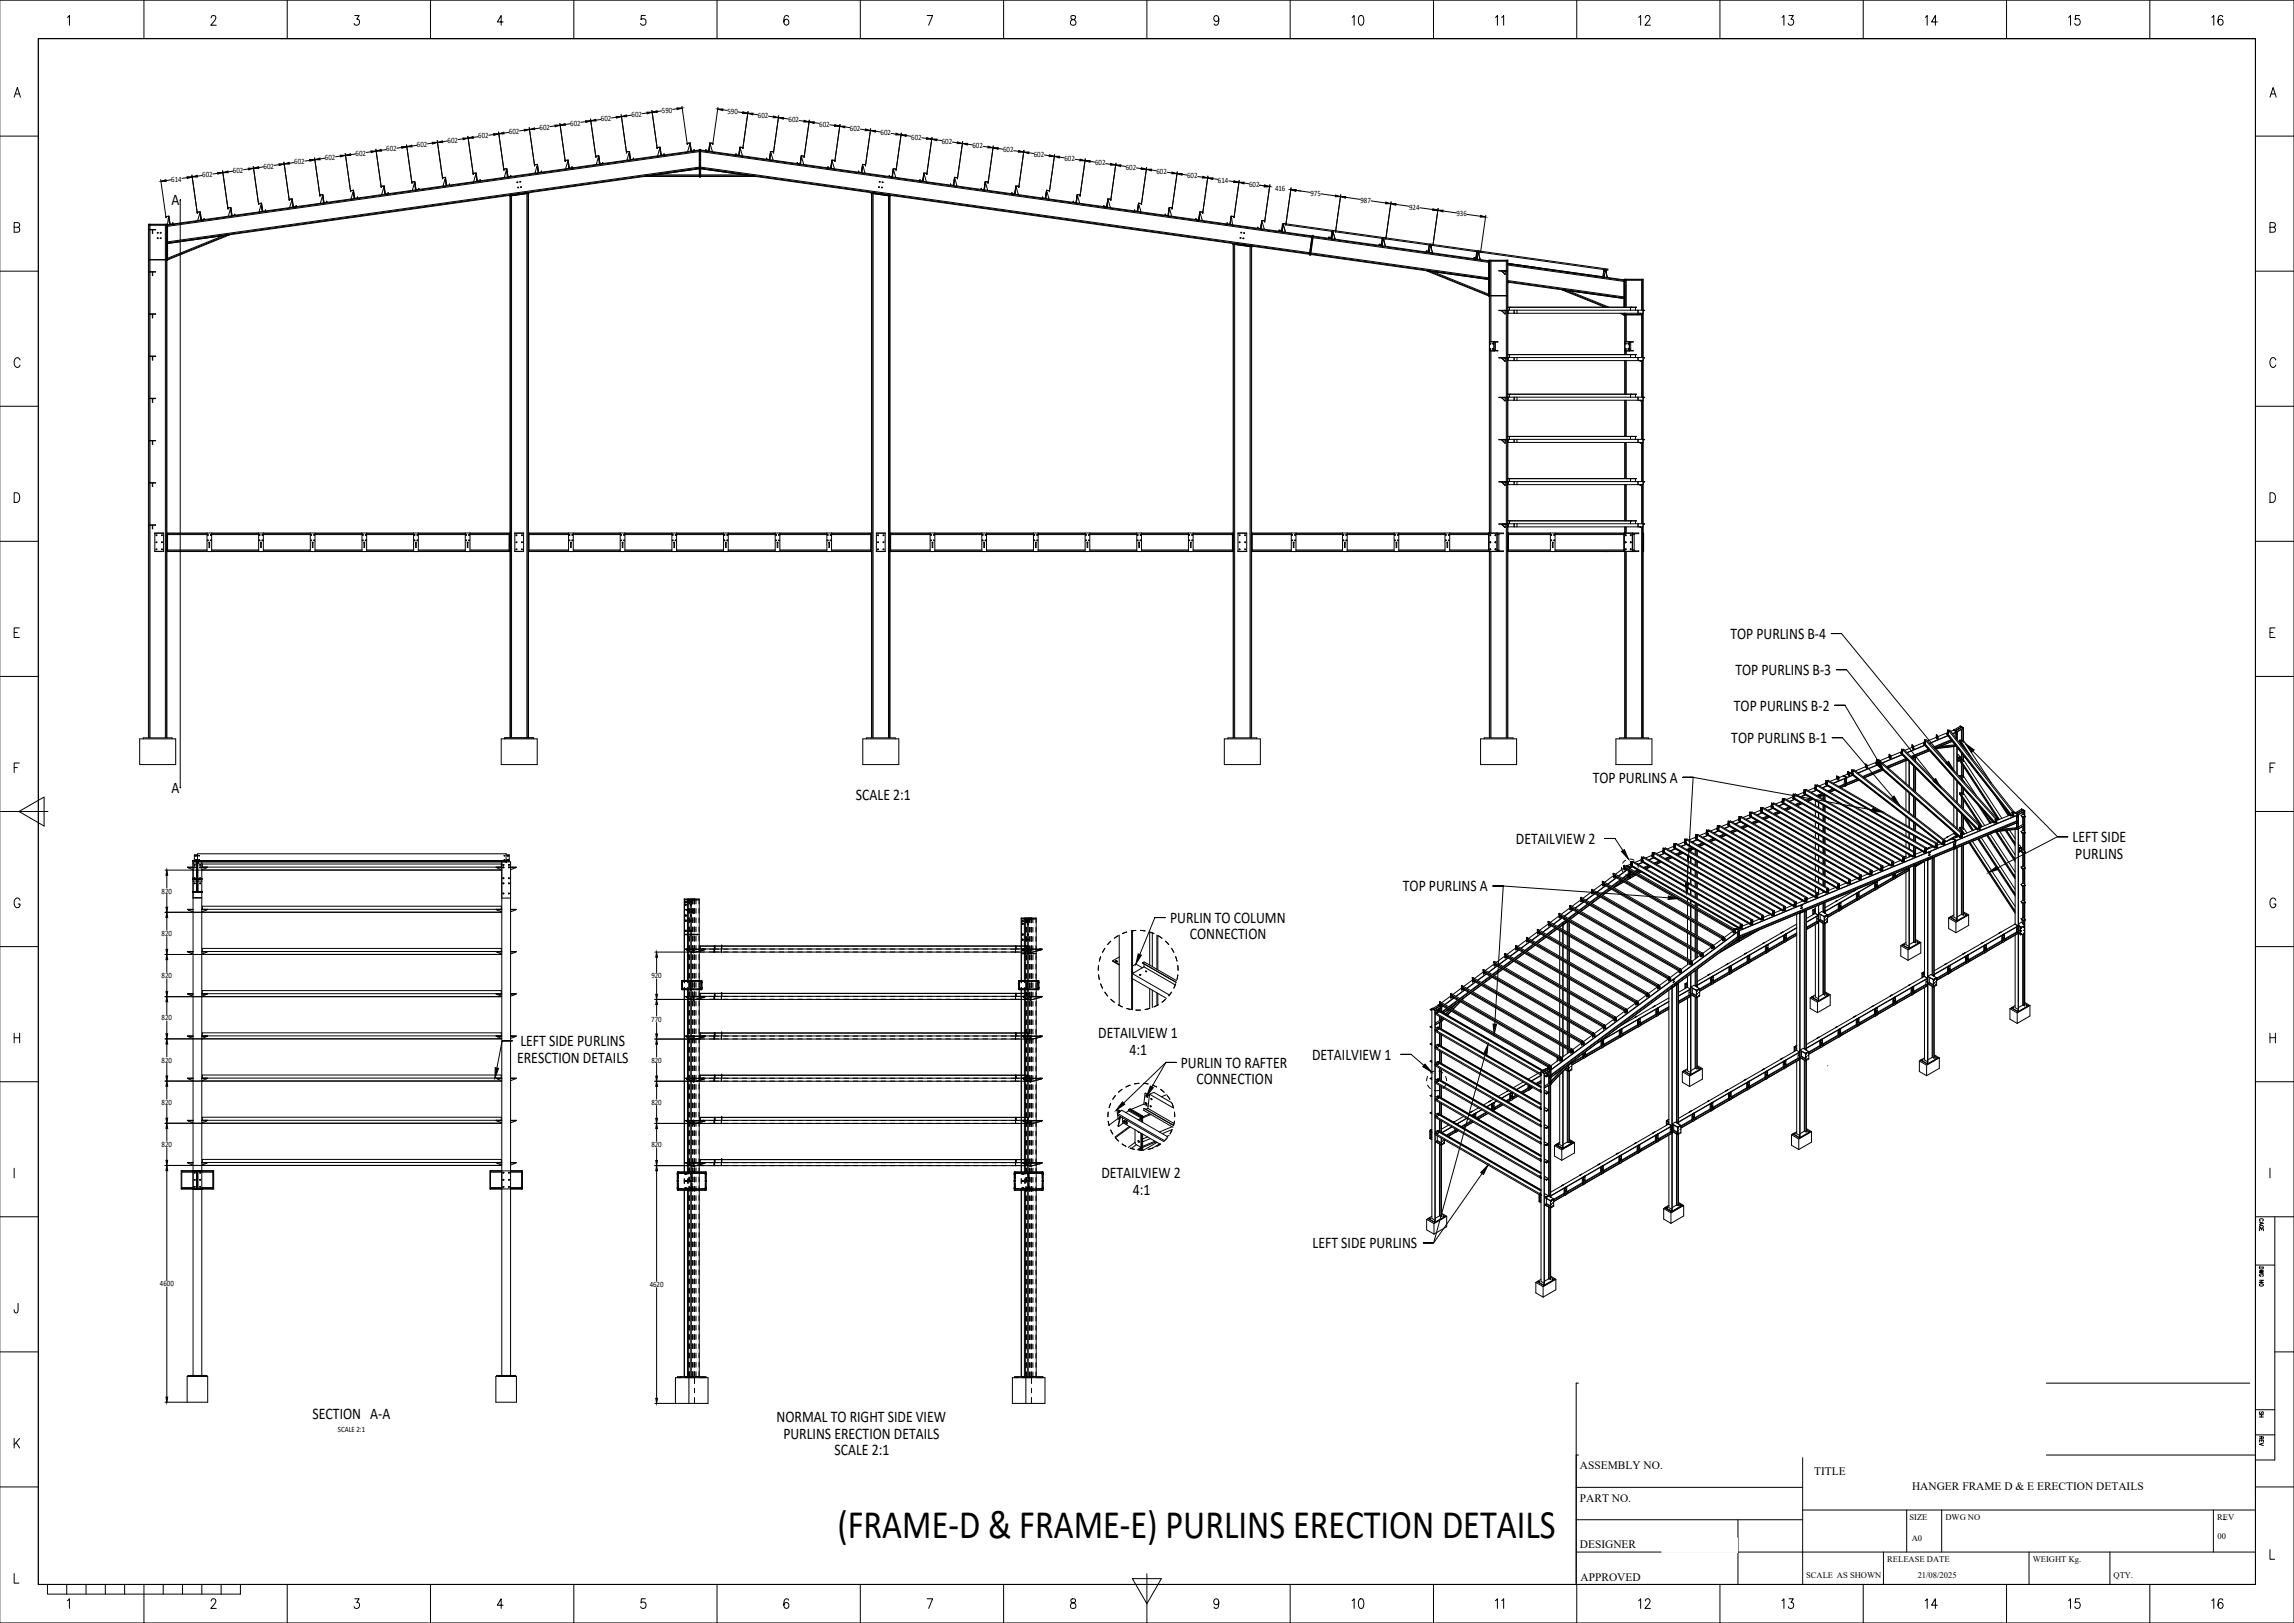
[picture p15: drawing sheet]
<svg xmlns="http://www.w3.org/2000/svg" width="1189mm" height="841mm" viewBox="0 0 1189 841" stroke-linecap="round" stroke-linejoin="round" font-family="sans-serif">
<defs><g id="words">
<text font-size="21" x="434" y="797">(FRAME-D &amp; FRAME-E) PURLINS ERECTION DETAILS</text>
<g font-size="8.4">
<text x="89" y="106">A</text>
<text x="897" y="331">TOP PURLINS B-4</text>
<text x="899" y="350">TOP PURLINS B-3</text>
<text x="899" y="368">TOP PURLINS B-2</text>
<text x="897" y="385">TOP PURLINS B-1</text>
<text x="825" y="406">TOP PURLINS A</text>
<text x="89" y="411">A</text>
<text x="444" y="414">SCALE 2:1</text>
<text x="786" y="437">DETAILVIEW 2</text>
<text x="1074" y="436">LEFT SIDE</text>
<text x="1076" y="445">PURLINS</text>
<text x="727" y="462">TOP PURLINS A</text>
<text x="606" y="478">PURLIN TO COLUMN</text>
<text x="617" y="487">CONNECTION</text>
<text x="569" y="538">DETAILVIEW 1</text>
<text x="270" y="542">LEFT SIDE PURLINS</text>
<text x="268" y="551">ERESCTION DETAILS</text>
<text x="585" y="546">4:1</text>
<text x="680" y="549">DETAILVIEW 1</text>
<text x="612" y="553">PURLIN TO RAFTER</text>
<text x="620" y="562">CONNECTION</text>
<text x="571" y="610">DETAILVIEW 2</text>
<text x="587" y="619">4:1</text>
<text x="680" y="647">LEFT SIDE PURLINS</text>
<text x="162" y="736">SECTION A-A</text>
<text x="402" y="737">NORMAL TO RIGHT SIDE VIEW</text>
<text x="406" y="746">PURLINS ERECTION DETAILS</text>
<text x="432" y="754">SCALE 2:1</text>
</g>
<g font-size="5.9">
<text x="819" y="761">ASSEMBLY NO.</text>
<text x="940" y="764">TITLE</text>
<text x="991" y="772">HANGER FRAME D &amp; E ERECTION DETAILS</text>
<text x="819" y="778">PART NO.</text>
<text x="819" y="802">DESIGNER</text>
<text x="819" y="819">APPROVED</text>
</g>
<g font-size="4.4">
<text x="990" y="788">SIZE</text>
<text x="1008" y="788">DWG NO</text>
<text x="1149" y="788">REV</text>
<text x="1149" y="798">00</text>
<text x="991" y="799">A0</text>
<text x="978" y="809">RELEASE DATE</text>
<text x="1054" y="809">WEIGHT Kg.</text>
<text x="936" y="818">SCALE AS SHOWN</text>
<text x="994" y="818">21/08/2025</text>
<text x="1095" y="818">QTY.</text>
</g>
<g font-size="4.2">
<text x="343" y="58">590</text>
<text x="377" y="59">590</text>
<text x="296" y="65">602</text>
<text x="311" y="63">602</text>
<text x="327" y="61">602</text>
<text x="393" y="61">602</text>
<text x="409" y="63">602</text>
<text x="425" y="66">602</text>
<text x="248" y="72">602</text>
<text x="264" y="70">602</text>
<text x="280" y="67">602</text>
<text x="440" y="68">602</text>
<text x="456" y="70">602</text>
<text x="216" y="76">602</text>
<text x="232" y="74">602</text>
<text x="472" y="72">602</text>
<text x="488" y="75">602</text>
<text x="504" y="77">602</text>
<text x="168" y="83">602</text>
<text x="184" y="81">602</text>
<text x="200" y="78">602</text>
<text x="520" y="79">602</text>
<text x="536" y="81">602</text>
<text x="552" y="83">602</text>
<text x="121" y="90">602</text>
<text x="137" y="87">602</text>
<text x="153" y="85">602</text>
<text x="568" y="86">602</text>
<text x="583" y="88">602</text>
<text x="89" y="94">614</text>
<text x="105" y="92">602</text>
<text x="599" y="90">602</text>
<text x="615" y="92">602</text>
<text x="631" y="95">614</text>
<text x="647" y="97">602</text>
<text x="661" y="99">416</text>
<text x="679" y="101">975</text>
<text x="705" y="105">987</text>
<text x="730" y="109">924</text>
<text x="755" y="112">936</text>
<text x="84" y="463">820</text>
<text x="84" y="485">820</text>
<text x="84" y="507">820</text>
<text x="338" y="507">920</text>
<text x="84" y="529">820</text>
<text x="338" y="529">770</text>
<text x="84" y="551">820</text>
<text x="338" y="551">820</text>
<text x="84" y="572">820</text>
<text x="338" y="573">820</text>
<text x="84" y="594">820</text>
<text x="338" y="594">820</text>
<text x="83" y="667">4600</text>
<text x="337" y="667">4620</text>
<text x="175" y="742">SCALE 2:1</text>
</g>
</g></defs>
<g fill="#000" stroke="#000" stroke-width=".52">
<path d="M322 60h3zM335 58h3l-3 1zM338 58l3-1v1zM351 56h3l-3 1zM372 57l3-1v1zM385 58l3 1h-3zM388 59h2v1zM179 81l3-1v1zM192 78h3l-3 1zM195 78l3-1v1zM208 76h3l-3 1zM211 76l2-1 1 1z"/>
<path d="M224 74h3l-3 1zM227 74l2-1v1zM240 72h3h-3zM243 72l2-1v1zM256 69h3l-3 1zM259 69h2zM272 67h2l-2 1zM274 67l3-1v1zM288 65h2l-2 1zM290 65l3-1v1zM303 63h3h-2zM306 63l3-1v1z"/>
<path d="M319 60h3l-3 1zM401 60l2 1h-2zM403 61h3v1zM417 62l2 1h-2zM419 63h3v1zM433 65h2h-3zM435 65h3v1zM449 67l2 1h-3zM451 68h3zM464 69l3 1h-3zM467 70h3v1zM480 71l3 1h-3z"/>
<path d="M483 72h3l-1 1zM496 74h3h-3zM499 74h2v1zM512 76l3 1h-3zM515 77h2zM528 78l3 1h-3zM531 79h2v1zM83 94l3-1v1zM97 92h3h-3zM100 92l2-1v1zM113 89h2l-2 1zM115 89h3z"/>
<path d="M129 87h2l-2 1zM131 87l3-1v1zM145 85h2l-2 1zM147 85l3-1v1zM160 83h3l-2 1zM163 83l3-1v1zM176 80l3 1h-3zM544 80l2 1h-2zM546 81h3v1zM560 82l2 1h-2zM562 83h3v1zM576 85h2l-3 1z"/>
<path d="M578 85h3v1zM592 87l2 1h-3zM594 88h3v1zM607 89l3 1h-3zM610 90h3v1zM623 91l3 1h-3zM626 92h3l-1 1zM640 94h2l-3 1zM642 94h3v1zM655 96l3 1h-3zM669 98h3v1zM692 101l3 1h-3z"/>
<path d="M695 102h2v1zM718 105l3 1h-3zM721 106l2-1v1zM743 108l2 1h-3zM745 109h3v1zM767 112h3l-3 1zM973 395l1-1 2 5zM1008 396l2-2 3 5zM1019 385l4 4-1 1zM971 419l5 2h-6zM980 414l2-1 2 4zM1002 405l1-2 3 5z"/>
<path d="M86 451l1 3h-1zM840 441l2-1 2 5zM873 458h2l-1 5zM1031 452l4-3 1 2zM86 470h1l-1 3zM86 473l1 2h-1zM865 464l5 2h-5zM86 492h1l-1 3zM86 495l1 2h-1zM340 493l1 3h-1zM590 494l2 1-3 5zM86 514h1l-1 2z"/>
<path d="M86 516l1 3h-1zM340 515h1l-1 3zM86 536h1l-1 2zM340 536h1l-1 2zM340 518l1 3h-1zM774 531h2l-2 5zM86 558h1l-1 2zM86 538l1 3h-1zM257 553l1 1-1 5zM340 558h1l-1 2zM340 538l1 3h-1zM738 551l4 5-5-3z"/>
<path d="M771 541v6l-2-1zM86 579h1l-1 3zM86 560l1 3h-1zM340 579h1l-1 3zM340 560l1 3h-1zM582 571l1 1-5 3zM596 563l2 1-4 4zM86 582l1 3h-1zM340 582l1 3h-1zM86 601h1l-1 3zM86 604l1 3h-1zM340 601h1l-1 3z"/>
<path d="M340 604l1 3h-1zM771 604l-2 5-2-1zM86 724h1l-1 3zM340 725h1l-1 2z"/>
</g>
<g fill="none" stroke="#000" stroke-width=".52">
<path d="M322 59l3 20M327 60h-2M335 59h-2M338 57l3 20M343 57l-2 1M351 56l-2 1M353 55l3 20M372 56l-3 19M375 57h2M383 58h2M388 58l-3 19M390 59h3"/>
<path d="M179 80l3 19M184 80h-2M192 79h-2M195 77l3 20M200 78h-2M208 76l-2 1M211 75l2 20M216 75l-3 1M224 74l-2 1M227 73l2 20M232 73h-3M240 72h-3"/>
<path d="M242 71l3 19M248 71h-3M256 70h-3M258 68l3 20M264 69h-3M272 67l-3 1M274 66l3 20M280 66l-3 1M288 65l-3 1M290 64l3 20M295 64l-2 1M304 63h-3"/>
<path d="M306 62l3 19M311 62h-2M319 61h-2M325 79l1-1 1 5 1-1M325 79h.1M325 79h1l1 3M341 77v-1h1l1 4h1M341 77l1-1 1 5M341 77h.1M344 80h.1M356 75v-1h2v4h2M356 75h.1"/>
<path d="M356 75v-1h2v4M358 78v-3l-2 4M362 77h1v15h-1zM362 78l-275 38M362 78l-275 39M362 79l-275 38M363 77v15M363 78l317 45M363 79l317 44M366 78h.1M366 78h1M368 75v3z"/>
<path d="M368 74h1v1M368 75l1 4M369 75h.1M369 75v-1h-1l-1 4h1M381 80h.1M383 80h.1M383 77v4M383 76v4M383 76h2v1M383 76l2 1M383 76v5M384 77l1 4"/>
<path d="M385 77h.1M398 60l3 1M399 79v3M399 79h.1M399 79h2M399 80l2 3M401 79h.1M401 79l-2-1v5M404 60l-3 19M406 61l3 1M414 62l3 1M419 62l-2 19"/>
<path d="M422 64h2M430 65h3M435 64l-2 20M438 66h2M446 67h2M451 67l-2 19M454 68h2M462 69h2M467 69l-3 19M470 70l2 1M478 71l2 1M483 71l-3 19"/>
<path d="M486 72l2 1M494 74h2M499 73l-3 20M501 75h3M509 76h3M515 76l-3 19M517 77h3M525 78h3M531 78l-3 19M533 79l3 1M83 93l3 20M89 93l-3 1"/>
<path d="M97 92h-3M99 91l3 19M105 91h-3M113 90h-3M115 89l3 19M121 89h-3M129 88h-3M131 86l3 20M137 86l-3 1M145 85l-3 1M147 84l3 20M152 84l-2 1"/>
<path d="M161 83h-3M163 82l3 20M168 82h-2M176 81h-2M182 99h.1M183 99l1 3M183 99h-1M183 99l1 4-1-3-1 3M198 97l1-1 1 5M198 97l1-1v5M198 97h.1M199 97l-1 4"/>
<path d="M201 100h.1M213 94h2l1 4M213 94v1M213 94h2v1M215 95v3M215 98v-3l-1 4M215 98h.1M215 98h1M217 98h.1M217 98h-1M229 93h.1M229 93v-1h2v4"/>
<path d="M231 92h.1M231 92v4M231 92h-2v1M231 96v-3l-1 3M233 96v-1v1M247 90v4M247 90h-2M247 94v-3l-1 3M249 93h.1M249 93v1M261 88h.1M263 88v4"/>
<path d="M263 88l-2 4M263 87l-2 1M263 87v1M263 87v5M263 88h.1M263 91v1M265 91h.1M265 91l-2 1M277 86h.1M279 85v4l-1-3-1 4M279 85h-2v1M279 85v4"/>
<path d="M281 89h.1M293 84h.1M294 84l-1 3M294 83l1 4M294 83h-1v1M295 87h.1M296 86l1 1h-2M296 86h.1M309 81h1l1 4h1v-1M309 81h1l1 4-1-3-1 3M309 81h.1M312 84h.1"/>
<path d="M327 83l-1-3-1 3M327 82h.1M327 82v1M328 82v1M328 82h.1M336 91h26M340 91l22-4-275 39 29-4M340 91h-6h28M340 91h22M342 81v-4l-1 4M362 87l-275 39M362 87l-275 38"/>
<path d="M363 91h29M363 87l316 44M363 91h23M386 91l-23-4 316 44M386 91h3h-26M397 82v1M399 82v1M413 84h.1M413 84v1M415 84h.1M415 81v4M415 81h2"/>
<path d="M415 82l1 3M417 81h.1M417 81h-2v4M429 86v1zM431 87h.1M431 83v4zM431 83v4M431 83h2v1M431 84l1 3M433 84h.1M445 89h.1M447 89h.1"/>
<path d="M447 86v3M447 86l1 4M449 85h-2l-1 4M449 85v1M451 100l11 1M461 91h.1M463 91v1M463 88v3zM463 88l1 4M464 88h.1M464 88l-1-1-1 5M477 93h.1"/>
<path d="M477 93v1M478 93h.1M479 90l-1 4M479 90h1M479 91l1 3M493 95v1M493 95h.1M495 92l-1 4zM495 93l1 3M496 93h.1M496 93v-1h-1l-1 4M509 98h.1"/>
<path d="M509 98h-1M510 98h.1M511 95l-1 3M511 94h1M511 95l1 4M512 95h.1M512 95v-1h-1l-1 4M524 100h.1M526 97v4M527 97l1 4M528 97h.1M528 97l-2-1v5"/>
<path d="M541 80l3 1M542 99v3M542 99h2M542 99v4M542 100l2 3M547 80l-3 19M549 81l3 1M557 83h3M562 82l-2 20M565 84h2M573 85h3M578 85l-2 19"/>
<path d="M581 86h2M589 87h2M594 87l-2 19M597 88h2M605 89l2 1M610 89l-3 19M613 90l2 1M621 91l2 1M626 91l-3 19M629 93h2M637 94h2M642 94l-2 19"/>
<path d="M645 95h2M653 96h2h-2M658 96l-3 19M669 97l-3 20M674 99h-2l7 1M77 117h9M77 116h9M77 116v266M77 119h4M77 119h.1M78 116h.1M78 117v17"/>
<path d="M79 119h.1M79 119v2v-2M81 119h.1M86 116h.1M86 117v17M86 113h.1M86 116v266M87 116v266M87 116h-10v266M87 116v19M87 113v3M88 112v4"/>
<path d="M88 112h-2v1M88 116h.1M90 115h.1M90 115v1h-2M93 104h.1M93 104v304M94 104h.1M102 110h.1M104 111l-1 3M104 110v4M104 110h-2M104 113v1"/>
<path d="M106 113v1h-2M106 113v1M106 113h.1M118 108l2-1v5M118 108h.1M120 108v3M120 108h-2M120 108h.1M120 112v-3l-2 3M120 111v1M122 111v1zM122 112h-2"/>
<path d="M134 106v-1h2v4h2M134 106h.1M134 106l2-1v4v1l-1-4-1 4M138 109h.1M150 104h.1M151 103h-1v1M151 103v1M151 103l1 4h2h-1M151 104h.1M151 104l1 3M152 107l-1-3-1 4M152 107h.1"/>
<path d="M153 107h.1M166 101h1l1 4h1v-1M166 101v1M166 101h1M166 102h.1M167 102l-1 3M167 101l1 4M168 105h.1M169 104h.1M184 102h.1M185 102h.1M185 102v1"/>
<path d="M199 100l1 1M264 101l10-1zM265 102v280M265 102l-1 280M265 101v1M265 101v281M273 100l-8 1M273 100v282M274 100h-1M274 100v282M452 100v282M461 102l-1-1v281"/>
<path d="M461 102v280M540 102v1zM542 102h.1M542 102v1M556 104v1M556 104h.1M558 105h.1M558 101v4zM558 102l1 3M560 102h.1M560 102v-1h-2v4M572 107h.1"/>
<path d="M574 107h.1M574 104v3M574 103v4M574 103h2v1M574 103h2M574 104l1 4M576 104h.1M588 109h.1M590 109h.1M590 109v1M590 105l2 1M590 106l1 4"/>
<path d="M590 106v3M592 106v-1h-2l-1 5M604 111h.1M604 111v1M605 111h1M606 108v4M606 108h1M606 109l1 3M607 108h.1M607 108l-1-1-1 5M620 113v1M620 113h.1"/>
<path d="M621 113h.1M621 113v1M622 110l-1 3zM622 111l1 3M623 110h.1M623 110h-1l-1 4M636 115h.1M636 115v1M638 116v-3v3M638 113l1 3M640 112h-2l-1 4M640 112v1"/>
<path d="M654 118v1M654 115v3zM654 115l1 4M655 115h.1M655 114v1M655 114h-1l-1 5M655 114h-1l-1 4h-1M663 120h1M663 119v1M663 119h1M664 119l1 1M664 119v1"/>
<path d="M665 119h.1M665 117h.1M665 116l-1 3M665 116v1M665 117l-1 3M665 117l1 3M666 117h.1M666 117l25 3v1M666 116h-1M666 116v1M666 116l100 14M685 100l7 2"/>
<path d="M690 120v3M691 119v1v-1l1 1M695 101l-3 19M697 102l8 1M711 104l7 1M721 105l-3 19M723 106l7 1M736 108l7 1M745 108l-2 19M748 109l7 1M760 111l7 1M770 112l-3 19"/>
<path d="M77 135h9M77 134h9M78 135v247M86 135v247M116 122l-29 12M118 122h-2M118 122h1l-32 13M118 122l-31 12M639 126l10 2M639 127v255M639 127h1v255M648 128l1 254"/>
<path d="M648 128v254M666 120h.1M679 131h.1M679 131l93 13M680 123l-1 8M680 123h.1M680 122h1l-2 10zM680 122l-1 10M681 123l91 13M689 123h.1M689 123h1M690 123h.1"/>
<path d="M690 123v1l-1-1M690 123v1M690 120h.1M691 120v1M691 120l-1 4M691 120h.1M691 121l1 3M691 121h.1M692 124h.1M692 120h.1M692 120l24 4M715 127h.1"/>
<path d="M715 127h1h-1zM716 126h.1M716 124v3M716 124h1v1M717 124h-1M717 124h.1M717 124v-1h1v1M717 123v1M717 124l1 3M717 124l-1 3M718 127h.1M718 127v1"/>
<path d="M718 124h.1M718 124l23 3M718 123v1M739 130h.1M739 130v1h2M739 130h2v1M740 130l1 1M741 130h.1M741 127l-1 3M741 127h1v1M741 127h.1M741 127v1"/>
<path d="M741 126v1h2M741 128h1M741 128h.1M741 128l1 3M741 128v3M742 128h.1M742 131h.1M743 127h.1M743 127l24 4-1 1M764 133h.1M764 133v1M764 133l1 1"/>
<path d="M764 133v1h1M765 133h.1M765 130v4h1M766 131h.1M766 130h1M766 130v1M766 131l1 3M766 131l-1 3M767 134v1M767 134h.1M767 130v1M767 130l66 9v1l-66-9"/>
<path d="M772 135l-91-12 91 12M772 135v141M772 135v42M772 135h9M773 135h.1M773 135v18M781 135h.1M781 135v18M781 135v247M781 137l61 8M781 137l61 9M831 140v3"/>
<path d="M77 141h4zM79 141h.1M79 141v2v-2M740 140l32 13M740 140h.1M742 141l30 11M772 144l-93-12 93 13M772 154v-19h9v247M772 153h9M773 153v24M778 141h1M778 140v1"/>
<path d="M778 141l2 1M779 140v1M779 141l1 1M780 140h.1M780 140v2M781 153v229M781 140h-4h4M781 147l61 8M781 159h67M781 146l61 8M781 145l61 9M782 159v2"/>
<path d="M783 159h.1M810 150l23 9M810 150h.1M810 150l22 9M813 151l21 8M831 143v1M831 142v1M831 140h.1M832 140h-1M832 140h.1M832 140l1 3M832 140l-1 4"/>
<path d="M832 140v1M832 141h.1M832 141l1-1h-2v3M833 143v1M833 143h.1M842 159v-14h10v237M842 145v14M842 145h9M843 145h.1M843 145v14M845 159v2M845 159h.1"/>
<path d="M848 159v2M848 159h.1M851 145h.1M851 145v16M77 163h4zM79 163h.1M79 163v2v-2M772 177h4h-4v5h4h-2M772 178h.1M774 178h.1M774 177v5M774 178h1"/>
<path d="M775 178v3M775 177v1M778 161l2 2M778 161h.1M779 161h-1M780 161h.1M780 163h.1M780 161v2M781 161h-4h4M781 161h71M781 161h1M781 162h1"/>
<path d="M782 161v1M785 161v1M786 161v1M839 162l3 1M840 162l2 1M842 162v1M842 162v22M842 177h4h-4v5h4h-2M842 163h9M842 162v15M842 178h1M843 178h-1"/>
<path d="M843 162v1M843 163v14M844 178h.1M844 177v5M844 178h1M845 178v3M845 177v1M849 161v1M850 162v1zM850 162v1M851 162v1M851 163v22"/>
<path d="M851 162v23M851 161v1h-70M77 185h.1M77 185h4M79 185h.1M79 185v2v-2M81 185h.1M772 182v94M772 181h.1M773 182v94M774 181h.1M774 181h1"/>
<path d="M775 181v1M777 185h.1M777 185h4M778 186h1M778 185v1M778 186l2 1M779 185v1M779 186l1 1M780 185h.1M780 185v2M781 185h1M781 185h70v2h-70"/>
<path d="M781 184h67M782 185v2M782 184v1M783 184h.1M785 185v2M786 185v2M842 187v17M842 181h1M842 182v2M843 181h-1M843 181h.1M843 182v2"/>
<path d="M843 187v17M844 181h.1M844 181h1M845 184v1M845 181v1M845 184h.1M848 184v1M848 184h.1M849 185v2M850 187h.1M851 187v19M852 185h.1"/>
<path d="M77 206l4 1zM79 207h.1M79 207v1v-1M778 206l2 2M778 206h.1M779 206h-1M780 206h.1M780 208h.1M780 206v2M781 206h-4h4M781 206h71M781 206h1"/>
<path d="M781 204h67h-67M782 206v1M782 204v2M783 204h.1M785 206v1M786 206v1M842 207v19M843 207v19M845 204v2M845 204h.1M848 204v2M849 206v1"/>
<path d="M850 207v1M850 208h.1M851 207v21M851 206v1h-70M77 228h4zM79 229h.1M79 228v2v-2M777 228h.1M777 228h4M778 228l2 2M778 228h.1M779 228h-1"/>
<path d="M780 228h.1M780 230h.1M780 228v2M781 228h1M781 228h70v1h-70M781 226h67M782 228v1M782 226v2M783 226h.1M785 228v1M786 228v1M842 229v19"/>
<path d="M843 229v19M845 226v2M845 226h.1M848 226v2M848 226h.1M849 228v1M850 229v1zM850 229v1M851 229v21M852 228h.1M77 250h.1M77 250h4"/>
<path d="M79 251h.1M79 250v2v-2M81 250h.1M778 250h1M778 250h.1M778 250l2 1M779 250h.1M779 250l1 1M780 250h.1M780 250v1M781 250h-4h4M781 250h71"/>
<path d="M781 250h1M781 248h67M781 251h1M782 250v1M782 248v2M783 248h.1M785 250v1M786 250v1M842 251v19M843 251v19M845 248v2M845 248h.1"/>
<path d="M848 248v2M848 248h.1M849 250v1M850 251h.1M851 251v20M851 250v1h-70M77 272h4zM79 272h.1M79 272v2v-2M80 276h5v10h-5zM80 276h5M87 276h.1"/>
<path d="M87 276h177v10h-177zM87 277h20M107 276v10M108 277h.1M109 277h.1M110 277h24M110 276v10M134 276v10M134 277h1M136 277h.1M136 277h25M136 276v10"/>
<path d="M161 276v10M161 277h.1M163 277h.1M163 277h25M163 276v10M188 276v10M188 277h.1M189 277h1M190 277h24M190 276v10M214 276v10M215 277h.1"/>
<path d="M216 277h.1M217 277h24M217 276v10M241 276v10M241 277h1M243 277h.1M244 277h20M244 276v10M264 276h.1M267 276h4v10h-4zM267 276h4M274 276h.1"/>
<path d="M274 276h177v10h-177zM274 277h21M295 276v10M295 277h.1M296 277h1M297 277h24M297 276v10M321 276v10M322 277h.1M323 277h1M324 277h24M324 276v10"/>
<path d="M348 276v10M349 277h.1M350 277h.1M351 277h24M351 276v10M375 276v10M375 277h1M377 277h.1M377 277h25M377 276v10M402 276v10M402 277h.1"/>
<path d="M404 277h.1M404 277h25M404 276v10M429 276v10M429 277h.1M430 277h1M431 277h20M431 276v10M451 276h1M454 276h5v10h-5zM454 276h5M461 276h1"/>
<path d="M462 276h177v10h-177zM462 277h20M482 276v10M482 277h1M484 277h.1M484 277h25M484 276v10M509 276v10M509 277h.1M511 277h.1M511 277h25M511 276v10"/>
<path d="M536 276v10M536 277h.1M537 277h1M538 276v10M538 277h24M562 276v10M563 277h.1M564 277h.1M565 277h24M565 276v10M589 276v10M589 277h1"/>
<path d="M591 277h.1M592 277h24M592 276v10M616 276v10M616 277h.1M618 277h.1M618 277h21M618 276v10M639 276h.1M642 276h4v10h-4zM642 276h4M649 276h.1"/>
<path d="M649 276h123v10h-123zM649 277h20M669 276v10M670 277h.1M671 277h.1M672 277h24M672 276v10M696 276v10M696 277h.1M698 277h.1M698 277h24M698 276v10"/>
<path d="M722 276v10M723 277h.1M724 277h1M725 277h24M725 276v10M749 276v10M749 277h.1M751 277h.1M751 277h21M751 276v10M772 276h4M772 276h7l-3 1"/>
<path d="M772 277v1M775 277v1M776 276v10M776 277h1M777 277v8M777 277h.1M778 272l2 1M778 272h.1M779 272h-1M780 271v1M780 273h.1M780 272v1"/>
<path d="M781 271h-4l4 1M781 276v10M781 277h1M781 271h71v1M781 272h1M781 270h67h-67M782 276h.1M782 271v2M782 276h60v10h-60zM782 277h21M782 270v1M783 270h.1"/>
<path d="M785 271v2M786 271v2M803 276v10M804 277h.1M805 277h1M806 277h36M806 276v10M842 276h4M842 273v3M842 277l1 1M843 277h-1M843 273v3"/>
<path d="M845 277v1M845 270v1M845 277h.1M845 270h.1M846 277l3-1h-7v10h7l-3-1M846 276v10M846 277h1M847 277v8M847 277h.1M848 270v1M849 271v2M850 273h.1"/>
<path d="M851 273v109M851 271v2h-70M852 276h.1M852 277h.1M852 276v10M80 286h5M87 286h.1M87 285h20M108 281h1M108 281l1 3zM110 285h24M135 281h.1"/>
<path d="M135 281v3zM136 285h25M162 281h.1M162 281v3zM163 285h25M189 281h.1M189 281v3zM190 285h24M215 281h1M215 281l1 3zM217 285h24M242 281h.1"/>
<path d="M242 281v3zM244 285h20M264 286h.1M267 286h4M274 286h.1M274 285h21M296 281h.1M296 281v3zM297 285h24M322 281h1M322 281l1 3zM324 285h24"/>
<path d="M349 281h1M349 281l1 3zM351 285h24M376 281h.1M376 281v3zM377 285h25M403 281h.1M403 281v3zM404 285h25M430 281h.1M430 281v3zM431 285h20"/>
<path d="M451 286h1M454 286h5M461 286h1M462 285h20M483 281h.1M483 281v3zM484 285h25M510 281h.1M510 281v3zM511 285h25M537 281v3zM537 281h.1"/>
<path d="M538 285h24M563 281h1M563 281l1 3zM565 285h24M590 281h1M590 281l1 3zM592 285h24M617 281h.1M617 281v3zM618 285h21M639 286h.1M642 286h4"/>
<path d="M649 286h.1M649 285h20M670 281h1M670 281l1 3zM672 285h24M697 281h.1M697 281v3zM698 285h24M724 281h.1M724 281v3zM725 285h24M750 281h.1"/>
<path d="M750 281v3zM751 285h21M772 286h4M772 286v96M772 281h.1M772 284v1M773 286v96M775 281h.1M775 284v1M776 285l3 1h-7M776 285h1M777 285h.1"/>
<path d="M781 285h1M782 286h.1M782 285h21M805 281h.1M805 281v3zM806 285h36M842 286h4M842 286v96M842 281h1M842 285h1M843 281h-1M843 284l-1 1"/>
<path d="M843 281h.1M843 286v96M845 281h.1M845 285h.1M845 284v1M846 285h1M847 285h.1M852 286h.1M852 285h.1M954 328h-5h5l55 67M957 347h-5h5l45 57M956 365h-5h5l17 29"/>
<path d="M1009 380l-5 2v1M1009 380h1M1009 380h.1M1009 378l1 1zM1009 378v2M1010 379h.1M1010 380h.1M1010 378l33 43M1010 378h1l33 43M1010 378v2M1012 378l2 1M1012 378l-1 1"/>
<path d="M1012 378h.1M1013 378l1 1M1013 378h-1M1013 378h1M1013 378h.1M1013 380v2M1014 379h.1M1014 380h.1M1014 378v1M1014 379l2-2h1l-3 2M1014 379v4M1014 379l-2 1 2-1"/>
<path d="M1016 376v1M1016 376l-3 2M1016 376l2 1M1016 376h.1M1016 377h1M1017 377h.1M1017 377l-3 1M1017 378v5M1017 377v7v-1M1018 377h-1M1018 377v7M72 383h19v13h-19z"/>
<path d="M74 383v-1h15v1M260 383h18v13h-18zM262 383v-1h15v1M447 383h19v13h-19zM449 383v-1h15v1M635 383h18v13h-18zM636 383v-1h15v1M767 383h19v13h-19zM769 383v-1h15v1M837 383h19v13h-19zM839 383v-1h15v1M955 382h-5h5l26 31"/>
<path d="M958 400h1M958 400l-1 1M958 400h.1M960 399h.1M960 399v1M960 399l47 37M960 399h1l47 36M960 399v2M960 400h.1M967 397l-5 2M967 397l1 1M967 397h.1"/>
<path d="M967 396l1 1M967 396v1M967 396h.1M967 398h.1M967 398h1M967 397h1M968 398h-1M968 397h.1M968 398h.1M968 397v1M972 396l44 38M972 396h.1"/>
<path d="M972 395h1M972 395l-4 2M972 394h1M972 394v1M973 395h-1M973 395h.1M973 394h.1M973 396l43 38M973 396h-1M973 397l-10 4M973 394l43 38M973 394h1l43 38"/>
<path d="M973 394v2M973 394v1M975 398l-10 4M975 399l-9 4M975 399h1M975 399h.1M978 398l10-4-9 4M979 392l-5 2M979 392l1 1M979 392h.1M979 391l1 1M979 391v1"/>
<path d="M979 391h.1M979 393h1M980 393h.1M980 392h.1M980 392v1M985 390l40 40M985 390h.1M985 390h1M985 390l-5 2M986 389v1M986 390h.1M986 388v1"/>
<path d="M986 388l-1 2M986 389h.1M986 388h.1M986 391l-10 4M986 390l40 40M986 390h-1M986 388l40 40M986 388v2M986 388h1l39 40M988 393l-10 4M988 394v12M989 395v13"/>
<path d="M991 387l1 1M991 392h.1M991 387l-4 2M991 392v1M991 387h.1M991 386l1 1M991 386v1M991 386h.1M991 393l9-4-9 4 2-1v2M991 388h.1M991 387h1M992 387h.1"/>
<path d="M992 388h.1M992 387v1M992 393h.1M992 397v12M992 387h-1M992 392h.1M992 393v1M992 397v13M993 398v12M993 392v2M997 385h.1M997 385l36 41"/>
<path d="M997 385l-5 2M997 385h1M997 383l1 1zM997 383v2M997 384h1M997 386l-9 4 10-4M997 384h.1M998 384h.1M998 385l36 41h-1M998 385h-1M998 385h.1M998 383l36 41"/>
<path d="M998 383l37 41M998 383v2M999 388l-9 4M1000 389l-9 3M1003 388h.1M1003 382l-4 2M1003 382l1 1M1004 382h.1M1004 381v1M1004 381l-1 1M1004 381h.1M1004 383h.1"/>
<path d="M1004 382v1M1009 380l33 42M1009 380l33 43M1009 381l-9 4 10-4M1010 380l33 43M1010 380h-1M1011 383l-9 4M1011 384l-9 3M1012 384l-10 4M1012 384l-9 4M1013 387v12M1013 386l-7 1"/>
<path d="M1013 386l-9 1M1014 382h.1M1014 382v1M1014 387l-11 1M1014 383h.1M1014 387v14M1014 392l1 1M1014 394h1M1014 391h1l1 1M1014 393h.1M1014 393l1 1M1014 392v1"/>
<path d="M1014 393h1M1015 393h.1M1015 394h.1M1015 393v1M1016 393h.1M1016 394h.1M1016 384l1 1M1016 384l2 4M1016 384l7 10M1016 394l20 31M1016 392h-1v2M1016 392l-1 1"/>
<path d="M1016 392v2h-1M1016 385h.1M1016 385v1M1017 390v3M1017 385l4 6M1017 385v1M1017 395v7M1017 386h.1M1017 391v2M1017 396v6M1017 393l-1 1M1017 383l-1 1"/>
<path d="M1017 394h.1M1017 384h.1M1017 387h.1M1017 391v3v-1M1017 397v5M1018 387h.1M1018 392v2M1018 397v5M1018 394l19 30M1018 394h-2M1018 384l14 22M1018 384h-2"/>
<path d="M1022 389l44 45h6h-6h6h-6l-31 16M93 408h.1M94 408h.1M912 420l-3 1M913 420h.1M912 419h1zM912 419v1h1M913 419h.1M913 419l57 32M913 419v1M913 419l1-1 56 33M918 418l-3 1"/>
<path d="M918 418h.1M918 418l57 33M918 418l56 33M918 416l1 1M918 416v2M918 416h1M918 417v1M918 417h.1M918 416v1M918 416h.1M919 416l56 33M919 416l57 33"/>
<path d="M919 416l-1 2M919 419l-3 1M919 418h.1M919 417h.1M922 418l2-1-2 1M924 415v1M924 416l56 32M924 416l56 33M924 416h.1M924 415l-4 2M924 414h.1M924 414v1"/>
<path d="M924 415h.1M924 416l57 32M924 414l57 33M924 414h1l56 32M924 414v2M924 415h1M925 415h-1M925 415h.1M926 420l2-1-2 1M927 418l-2 1M927 415l3-1-2 1M928 418l-3 1"/>
<path d="M929 413l57 33M929 413h.1M929 413l-3 1M929 413h1M929 412h1M929 412v1M929 412h.1M930 413h.1M930 412h.1M930 413l56 33M930 413l-1 1M930 412l56 32"/>
<path d="M930 412v1M930 412v-1l57 33M933 416l-3 1M933 416l-2 1M934 416l-3 1M934 416l-3 2M935 411l-4 1M935 411h.1M935 411l56 33M935 409v1M935 409v2M935 410v1"/>
<path d="M935 410h.1M935 409h.1M935 411l57 33M936 409l56 33M936 409l57 33M936 409l-1 2M936 412l-3 1M936 411h.1M936 410h.1M938 414l-2 1M939 414l-3 1M939 414l-2 1"/>
<path d="M940 414l-3 1M941 408l-4 2M941 408v1M941 409h.1M941 409l56 32M941 409l56 33M941 407h.1M941 407v1M941 408h.1M941 415v2M941 409l57 32M941 407l57 33"/>
<path d="M941 407h1l56 32M941 407v2M941 410l-2 1M941 408h1M942 408h.1M942 408h-1M942 416v2M943 416v2M943 412h.1M943 411h.1M943 410v1M943 410h.1"/>
<path d="M944 412h.1M944 411l-2 1M944 408l3-1-2 1M945 411l-3 1M945 412v2M945 417v3M945 412l-2 1 2-1M945 412l-2 1M946 412v3M946 418v2M946 406h1M946 406l57 33"/>
<path d="M946 406h.1M946 406l-3 1M946 404l1 1zM946 404v2M946 405h.1M946 405h1M947 405h-1M947 406h.1M947 405h.1M947 406l56 33M947 406l-1 1M947 405l56 32"/>
<path d="M947 405v1M947 405v-1l57 33M948 410l3-1-3 1M950 409l-3 1M950 409l-2 1M952 404l-4 1M952 404h1M952 403h.1M952 402l1 1M952 402v2M952 403v1M952 402h.1"/>
<path d="M952 402v1M952 404h.1M953 404h.1M953 404h-1M953 403h.1M953 403v1M955 402l2 1M955 402l-2 1M955 402h.1M956 406v1M956 406l-3 2M956 407h.1"/>
<path d="M956 407l-3 1M956 404v2M956 406h.1M956 405h.1M956 407l-2 1M957 404h.1M957 407h-1M957 403v1M957 407h.1M957 403l-7 3M957 403h.1M957 403l-1 4"/>
<path d="M957 403v4M957 401l-1 1M957 401l2 1M958 401h.1M958 402h.1M958 401v1M958 400v1M959 402h.1M959 400v2M959 400h.1M959 401l48 36M959 401l47 37"/>
<path d="M959 401h.1M960 400v1M960 400l-1 1M960 401l47 36M960 401h.1M960 402l-3 1 3-1M962 404l-5 2M963 404l-6 2M963 404l-6 3M966 403l10-4-10 4M970 420l-93-17h-5h5h-5h5l-3 55M988 410v10"/>
<path d="M989 411v10M992 413v10M993 414v10M1013 403v11M1013 418v10M1014 405v11M1014 419v10M1016 411l1 2M1016 402l1 2M1016 402v1M1016 411l10 17M1016 411l11 17"/>
<path d="M1016 402l2 4M1017 408v3M1017 413l10 15M1017 404h.1M1017 413v5M1017 411h-1M1017 402h-1M1017 403h.1M1017 412h.1M1017 409v2M1017 414v5M1018 409v2"/>
<path d="M1018 415v4M1018 411l11 17M1018 411h-2M1018 402l6 10M1018 402h-2M1025 417l6 10M1027 419l5 8M1034 413l7 10M1037 416l4 7M1039 419l2 3M1048 419v1M1048 419l-3 2"/>
<path d="M1048 419l1 1M1048 419h.1M1048 420h.1M1048 420h1M1048 420l-2 2M1048 420l-3 1M1049 420h.1M837 434h-5h5l4 7M862 440h.1M862 440v1M862 440l57 32M862 440l1-1 57 33"/>
<path d="M867 439h1M867 439l57 33M867 439l-3 1M867 439h.1M868 437v1M868 437l-1 2M868 438v1M868 438h.1M868 439h.1M868 437h.1M868 439l56 33M868 437l57 33"/>
<path d="M868 437v2M868 437h1l56 33M868 440l-2 1M873 437l57 32M873 437l57 33M873 436l-3 2M873 436l1 1M873 437h.1M873 435h1M873 435v1M873 436h.1M873 435h.1"/>
<path d="M874 437l56 32M874 437h-1M874 435l56 33M874 435l57 32M874 435v2M874 438l-3 1M874 436v1M874 436h.1M874 437h.1M876 440h1M876 440h.1M877 440h.1"/>
<path d="M877 439l-3 1M877 439l-2 1M877 437h.1M877 437h1M878 440l-3 1 3-1-2 1M879 434h.1M879 434l-4 1M879 434l56 33M879 433h.1M879 433v1M879 434l57 33M879 434v1"/>
<path d="M879 433l57 32M879 433l1-1 56 33M879 435l-2 1M879 434h1M880 435l-3 1M880 433h.1M880 434h.1M882 437l-2 1M883 437l-3 1M883 437l-2 1M883 437l-2 2M884 432h1"/>
<path d="M884 432l57 33M884 432h.1M884 432l-3 1M884 430h1M884 430v2M884 431l1 1M884 431h.1M884 430h.1M885 430v1M885 430h.1M885 432h.1M885 431h.1"/>
<path d="M885 432l56 33M885 432h-1M885 430l57 33M885 430h1l56 33M885 430v2M885 433l-3 1M885 433l-2 1M888 434l-3 2M888 435l-2 1M889 435l-3 1 3-1M890 429l-4 2M890 429v1"/>
<path d="M890 430h.1M890 430l56 32M890 430l56 33M890 428h1M890 428v1M890 429h.1M890 428h.1M890 430l57 32M891 428l56 33M891 428l57 32M891 428l-1 2M891 431l-3 1 3-1"/>
<path d="M891 429v1M891 429h.1M891 430h.1M894 432l-3 1M894 433l-2 1 3-1M895 427h1M895 427l57 33M895 427h.1M895 427l-3 1M896 427h.1M896 426h.1M896 426l-1 1"/>
<path d="M896 427l57 33M896 427v1M896 426l57 32M896 426v1M896 426l1-1 56 33M896 428l-2 1M896 426h1M897 426h-1M899 430l-2 1M900 430l-2 1M900 430l-2 2M901 425l57 33"/>
<path d="M901 425l-3 1M901 425h1M901 425h.1M901 423l1 1M901 423v2M901 424v1M901 424h.1M901 423h.1M901 423h1M901 423v1M901 424h1M902 424h.1"/>
<path d="M902 425l56 33M902 425h-1M902 423l56 33M902 423l57 33M902 423v2M902 426l-3 1M902 425h.1M905 428l-3 1M905 428l-2 1M906 428l-3 1M907 422l-4 2M907 422v1"/>
<path d="M907 423l56 32M907 423l56 33M907 423h.1M907 421h.1M907 421v1M907 422h.1M907 423l57 32M907 421l57 33M907 421v2M907 421h1l57 32M907 424l-2 1M908 422v1"/>
<path d="M908 422h.1M908 423h.1M908 424l-3 1M909 427l2-1-2 1M910 425l-2 1M911 425l-3 1M912 420l57 33M912 420h.1M913 420l56 33M913 420v1M913 421l-2 1M916 423l-3 1"/>
<path d="M916 423l-2 1M917 423l-3 1M922 421l-3 1M923 421l-3 1M941 420v3M941 426v3M941 432v2M941 437v3M942 421v3M942 427v2M942 433v2M942 438v3"/>
<path d="M943 421v3M943 427v3M943 433v2M943 438v3M945 423v2M945 428v3M945 434v2M945 439v3M945 429v2M945 434v3M945 440v2M946 423v3"/>
<path d="M946 429v2M946 434v3M946 440v2M988 423v5M988 431v2M988 436v3M989 424v5M989 432v2M989 437v3M992 426v4M992 433v2M992 439v2"/>
<path d="M992 433v3M993 427v3M993 434v2M993 439v3M993 427v4M993 439v4M997 440h.1M998 440v1M998 440h.1M998 439v1M999 440h.1M1000 439l-1 1"/>
<path d="M1001 438l-3 2M1002 439l-4 1M1003 439h.1M1003 438v1M1003 438h.1M1003 437v1M1003 437h.1M1003 439h1M1003 437l1 1M1003 437v2M1004 439h.1M1004 439h-1"/>
<path d="M1004 438h.1M1004 437h.1M1004 437h-1M1004 438v1M1005 436l-1 1M1006 437l-2 1M1007 437l-1 1M1007 437h.1M1007 436h.1M1007 437v1M1007 438h1M1007 436h1"/>
<path d="M1007 436v1M1007 437h1M1008 436h.1M1008 437h.1M1008 436h-1M1008 438h.1M1008 436v2M1008 435v1M1008 435l-1 1M1009 434h.1M1009 434l1-1zM1012 435l1 1"/>
<path d="M1012 435l-4 1M1012 435h2M1012 435h.1M1012 439h.1M1012 439l-111 46M1012 439l1 1M1012 432l2 1M1012 432l-5 3M1013 432l1 1M1013 432h-1M1013 440v35l1 1M1013 431v1"/>
<path d="M1013 436l-1 3M1013 439h.1M1013 438h.1M1013 440h.1M1013 437v1M1013 436h.1M1013 433v1M1013 436l-112 46M1014 435l-1 1M1014 435l-1 5M1014 433h.1M1014 435h.1"/>
<path d="M1014 433l-6 3M1014 433v1M1014 439v37M1015 433l-3 2M1016 429l1 1M1016 429l1 3M1016 429l2 3M1016 434h.1M1016 433h.1M1016 432h.1M1016 433l1 1M1016 422l6 8"/>
<path d="M1016 432v2M1016 432h1zM1016 433h1M1017 433h.1M1017 422v7M1017 438v36M1017 434h-1M1017 433v1M1017 432v1M1017 434h.1M1017 432h.1M1017 430l1 2"/>
<path d="M1017 430v1M1017 431h.1M1017 429h-1M1017 432v2M1017 432h-1M1017 432h1M1017 430h.1M1017 429v1M1017 423v6M1018 423l4 7M1018 438l-1 36M1018 423v6"/>
<path d="M1018 429l1 3M1018 429h-2M1018 424l5 6M1020 437l24 36M1021 437l23 36M1021 437l23 35M1022 436l22 34M1023 428l1 2M1024 430l-7 3M1025 430h.1M1025 435l19 29M1025 429h.1"/>
<path d="M1025 428h.1M1025 430h1M1026 430h-1M1026 430h.1M1026 435l18 28M1026 428v1M1026 428l-1 2M1026 429h.1M1026 429v1M1026 428h.1M1026 428l1 1M1027 434l17 27"/>
<path d="M1028 420l4 6M1030 433l14 22M1030 433l14 21M1031 424l2 2M1031 432l13 20M1032 431h.1M1033 426l-7 3M1033 431h.1M1033 426h.1M1034 426h.1M1034 425h.1M1034 431l10 15"/>
<path d="M1034 424v2h-1M1034 425h1M1034 431h1M1035 430h.1M1035 431l9 14M1035 431l9 15M1035 425l-1 1M1035 425v1M1035 425h.1M1035 424v1M1035 424h-1M1036 431l8 12"/>
<path d="M1039 430l5 8M1040 430l4 7M1040 430l4 6M1041 430l3 5M1042 422l-8 3M1042 422h.1M1042 422v1M1042 422l1 1M1043 422h.1M1043 421h.1M1043 423h-1M1043 422v1"/>
<path d="M1043 423h.1M1043 421v2M1043 421v1M1044 421h.1M1044 421h-1M1044 436h.1M1044 436v1M1044 421l2 1M1044 421l-1 1v1M1044 421h1M1044 430v49M1045 425v1"/>
<path d="M1045 429h.1M1045 423v2M1045 426v3M1045 425l-32 14M1045 429l-8 1M1045 426h1l-145 60M1045 429l1 1-11 1M1045 426l-32 13M1045 429l-9 1M1045 422h.1M1045 426l1 1M1045 426h.1"/>
<path d="M1045 425h1M1045 425h.1M1045 429h1M1045 423h1M1045 423h.1M1045 421v1M1045 422h1M1046 422v1M1046 422h.1M1046 426v1M1046 425h.1M1046 423h.1"/>
<path d="M1046 429h.1M1046 427h.1M1046 430h.1M1046 422v8M1046 422l-32 14 32-14M1046 422v101M1046 439h.1M1046 438h1l1 1M1046 440h.1M1046 439v1M1046 439v2M1047 440h.1"/>
<path d="M1047 431l1 1h2M1047 422l1 2 2-1M1047 422v1M1047 431h.1M1048 439h-2M1048 439v2M1048 423h.1M1048 432h.1M1048 427h1M1048 427l-2 2M1048 431v1M1048 423v4"/>
<path d="M1048 431v9M1048 422h1M1048 430h1M1048 430l-1 1M1048 422h-1M1048 421v1M1048 428v2M1049 421v1M1049 423v4M1049 428v2M1049 432v8M1049 430l1 2"/>
<path d="M1049 422l1 1M1049 427v1l-3 2M1049 423h.1M1049 431h.1M1049 420l-3 2M1049 420v3M1049 423v8M1049 432v9M1050 432h-2M1050 423h-2M1050 423h.1M1050 432h.1"/>
<path d="M86 454v6M97 449h3M97 449h.1M98 449l2 2M100 455h.1M100 446h2M100 446v267M100 447h2M100 457h2M100 455h2M100 446h.1M100 455v1"/>
<path d="M100 456l2-1-1 1M101 449h.1M101 455h.1M101 446h-1M101 446h.1M101 443h1M101 445h1M101 443h.1M101 445h.1M102 446h.1M102 443h.1M102 445h.1"/>
<path d="M102 447v1M102 446v1M102 455v1M102 456v-1v1M102 455h.1M102 447v8M102 456v6M102 460h.1M102 459v1M102 459h.1M102 458v1M102 458h.1"/>
<path d="M102 457v1M102 456v1v-1M102 456h.1M102 446v-4h160v5v-1M102 443h-1v3M102 455h1M102 457h3M102 447v2M102 448v1M102 448v2M102 449v1M102 449v2"/>
<path d="M102 450v1M102 450v2M102 451v1M102 451v2M102 452v1M102 452v2M102 453v1M102 453v2M102 454v1M102 454v2M103 455l-1 1M103 446l-1 2"/>
<path d="M103 446l-1 1M103 446h.1M103 455h.1M103 447l-1 1M103 446v1M103 447h2M103 455h2M103 446h1M103 445h.1M103 443h.1M103 455v1M104 449h.1"/>
<path d="M104 455l-1 1M104 455v1M104 455h.1M105 446h-1M105 446h157M105 446h-2M105 447h160v266M105 446v267M105 455l-5 1M105 455l-1 1M105 449v-1h155v1M105 451h.1"/>
<path d="M107 449l-2 2M108 449h.1M257 449h.1M258 449l2 2M260 451h-174M260 449h-155M260 447v266M261 449h.1M261 445h1M261 443h1M262 443h2v3h-2M262 446h-162"/>
<path d="M263 445h.1M263 443h.1M264 449h.1M267 449l-2 2M268 449h-3M268 449h.1M830 457h1M830 457h.1M830 457l57 33M830 457h1l57 33M830 457l1 1M831 459h.1"/>
<path d="M831 457h.1M831 458l-5 3M831 458h.1M831 458v1M831 459l56 32M831 459h1M831 458h1M832 458v1zM832 459l-4 3M836 453h.1M836 453v1M836 453l57 33"/>
<path d="M836 453h1l56 32M836 454h.1M836 454l-4 3M836 455h.1M836 460l5-3-5 3M836 454v1M837 454h.1M837 454l-1 1M837 454l56 33M838 455l-5 3 5-3M840 456l-5 3M840 449l1 3"/>
<path d="M841 457l-5 3M841 457h-1M842 449h.1M842 449l56 33M842 449v1M842 449l57 32M842 451h.1M842 451v-2v2M842 450l-5 3M842 450h.1M842 450v1M842 450h1"/>
<path d="M842 450l56 33v-1M843 446l-2 1M843 453l2 1M843 450h.1M843 449l2 1M843 449h.1M843 451l-4 3M843 449h2M844 453h.1M844 454v1M844 451v2M844 454h.1"/>
<path d="M844 453l-3 2M844 454l-2 2M844 453h1l-3 3M844 455h1l-2 1M844 455l-2 1M844 451h.1M845 450h-1M845 450h.1M845 452v3M845 455l-2 1M845 445l2 1M845 449v1"/>
<path d="M845 455h.1M845 448l57 33M845 448h.1M845 448l-2 1M845 448h1M845 446l1 1M845 446v2M845 446h.1M845 447h.1M845 447h1M845 452h.1M846 448l56 33"/>
<path d="M846 448l-1 1M846 447l56 32h1M846 447v1M846 447v-1l57 33M846 449l-1 1 1-1M846 448h.1M846 452l-1 1M846 447h.1M846 453h-1h2M847 453l-2 1M848 453l-3 2M848 452l2-1-2 1"/>
<path d="M848 447l1 2M848 452l-1 1M849 451h-2M849 451l-2 1M850 451l-2 1M850 452l-1 1 2-1M851 446l-4 1M851 446h.1M851 446l56 33M851 444h.1M851 444v2M851 445v1"/>
<path d="M851 445h.1M851 444v1M851 446l57 33M851 444l57 33M851 444h1l56 33M851 447l-2 1M851 445h1M852 445h.1M852 445h-1M853 450l2-1-2 1M854 448l-2 1M854 446l3-1-2 1"/>
<path d="M855 449l-3 1M855 449l-2 1M856 443l1 1M856 444l57 32M856 444h.1M856 444l57 33M856 443l-3 2M856 442h1zM856 442v1M856 443h.1M856 443h1M856 442h.1"/>
<path d="M856 442h1M857 442h-1M857 442h.1M857 443h.1M857 444l56 32M857 444h-1M857 442l56 33M857 442v2M857 442l57 32M857 443v1M857 444h.1M860 446l-3 1"/>
<path d="M860 443l3-1-3 1M860 446l-2 1M861 447l-3 1M862 441l56 33M862 441l-4 1M862 441h.1M862 441l57 33M862 441v1M863 441h.1M863 440h.1M865 444l-2 1M866 444l-3 1"/>
<path d="M866 444l-2 1M867 444l-3 2M871 442l-2 1M872 442l-3 1M872 442l-2 1M875 444v2M875 449v3M875 455v2M876 441h.1M876 444v3M876 450v3M876 456v2"/>
<path d="M878 440v3M878 446v2M878 451v3M878 457v2M879 440v3M879 446v3M879 452v2M879 457v3M879 441v2M879 458v2M880 441v2M880 446v3"/>
<path d="M880 452v2M880 458v2M941 443v2M941 448v3M941 454v2M941 459v3M942 444v2M942 449v3M942 455v2M943 444v2M943 449v3M943 455v2"/>
<path d="M945 445v3M945 451v2M945 456v3M946 446v2M946 451v3M946 457v2M946 440v3M951 460l-3 1M952 459v1M952 459h.1M952 460h.1M952 458v1"/>
<path d="M953 460h.1M953 458v1M953 458v2M953 459h.1M953 458h.1M953 459v1M957 458l-4 1M958 458h.1M958 457h.1M958 456h.1M958 458h1M958 456v2"/>
<path d="M958 457l1 1M959 456v1M959 456h.1M959 457h.1M959 457v1M959 458h.1M959 456h-1M959 456h-1l1 1M959 456v2M962 455l-3 2M963 455h.1M963 455v1"/>
<path d="M963 455h1M964 455h.1M964 454h.1M964 455h-1M964 455l-1 1M964 455v1M964 454h1M964 454v1M964 456h.1M965 453l-1 1M965 454l-1 2M965 454h-1"/>
<path d="M968 453l-3 1M969 453h.1M969 452v1M969 452h.1M969 451v1M969 453h1M970 453h-1M970 451l-1 2M970 453h.1M970 452h.1M970 451h.1M970 451v1"/>
<path d="M970 452v1M972 458v2M972 457v4M972 457h.1M972 457l-9 5M972 458h.1M972 459h.1M972 457v1M973 459v1M973 459l-1 1h1M973 458h.1M973 459h.1"/>
<path d="M973 457h.1M973 457h-1M973 457v2M973 460v1M974 451l-4 1M974 456l-28 16M975 451h-1M975 456l-2 1M975 450h.1M975 449h.1M975 451h1M975 451h.1"/>
<path d="M975 449v2M975 450v1M975 449v1M975 450h1M975 449l1 1M975 450l1 1M976 451h-1M976 451h.1M976 449h.1M976 450h.1M976 449h-1M976 450v1"/>
<path d="M976 449v1M976 449h-1l1 1M976 449v2M979 448l-3 2M980 448h1M980 448v1M980 448h.1M980 447h1M980 447h.1M981 447h.1M981 448l-1 1M981 448h.1"/>
<path d="M981 448v1M981 447v1M981 455h.1M981 453v2M981 455l-8 4M981 446v1M981 456l-8 5M981 453v3M981 447v2M981 453h.1M982 453h-1M982 453h.1"/>
<path d="M982 454h1M982 454v1l1-1M982 453v1M982 455h.1M982 455l-1 1M983 454h.1M985 446l-4 1M986 446h.1M986 445v1M986 445h.1M986 444v1M986 446h1"/>
<path d="M986 444v2M986 445h1M986 444l1 1M986 444h1M986 444h.1M987 446h.1M987 446h-1M987 444v1M987 445h.1M987 444h.1M987 444h-1M987 445v1"/>
<path d="M988 444h-1M988 452v38h1M988 442v3M988 450l1 1M988 450h.1M988 450l-6 4M989 451l-6 3M989 451h.1M989 450h.1M989 451l-7 4M989 450v1M989 443v1"/>
<path d="M989 450v40M991 444l-4 1M991 444h.1M991 449h1M992 449h.1M992 443h.1M992 442h.1M992 449v39M992 444h-1M992 444h.1M992 442v2M992 448h.1"/>
<path d="M992 448v1M992 443v1M992 442v1M992 442h1M993 448h-1M993 442h.1M993 442h-1M993 443l-1 1M993 449v40M993 442v1M993 442h-1l1 1M993 442l-1 2"/>
<path d="M993 449h-1M993 449h.1M993 448v41M993 448h.1M996 441l-3 2M997 441v1M997 441h.1M997 446l-4 3M997 446v60M998 441l-1 1M998 441v1M998 441h.1"/>
<path d="M998 440v2M999 446h.1M999 446v104zM999 445h.1M1000 443h-1M1000 443h.1M1000 442h.1M1000 445h.1M1001 445v60M1002 444h.1M1002 445v61M1002 444v62"/>
<path d="M1002 444l-3 2M1044 454h.1M1044 445h.1M1046 441h.1M1046 440v1M1047 441h.1M1047 458l1 1h2M1047 449l1 1h2M1047 449h.1M1047 458h.1M1048 441h.1M1048 441v1h2"/>
<path d="M1048 441h-2M1048 442h.1M1048 450h.1M1048 459h.1M1048 442v7M1048 450v8M1048 459v8M1048 458h1M1048 440h1M1048 440v1M1048 458h-1M1048 449h1"/>
<path d="M1048 449h-1M1049 442v7M1049 450v8M1049 459v8M1049 440l1 2M1049 458l1 1M1049 449l1 1M1049 441h.1M1049 459h.1M1049 450h.1M1049 442v8M1050 450h-2"/>
<path d="M1050 442h.1M1050 450h.1M1050 459h.1M86 463v7M86 475v7M98 471l2 2M100 471h-3h3M100 465h5M100 462h2M100 462h5M100 462h1h-1M100 462h1"/>
<path d="M101 462h.1M101 462h1M102 462h.1M102 462h1zM102 462h1M102 461v1M102 461h.1M103 462h2M103 462h1M104 462h.1M104 462h1M105 462h.1"/>
<path d="M105 471h155M105 471v-1h155v1M105 472v1M105 473h155M107 471l-2 2M108 471h-3M257 471h3M258 471l2 2M260 472l-174 1M260 465h5M265 471h3h-3M267 471l-2 2"/>
<path d="M355 466v43M355 466h7M355 477h.1M355 474v1M355 467v1M355 469h.1M355 467h.1M355 468h.1M355 474h.1M355 475h.1M355 471h.1M356 471v1"/>
<path d="M356 472l3 1M356 472h.1M356 471h.1M356 466v43M357 471h.1M357 466v142M357 466h.1M357 466v2M357 471v2M357 476v2M358 466h.1M358 477h.1"/>
<path d="M358 474v1M358 469h.1M358 467v1M358 475h.1M358 467h.1M358 468h.1M358 474h.1M358 466v247M358 473h1M359 471h.1M359 466v2M359 471v2"/>
<path d="M359 476v2M359 471l1 1M359 473h1M359 466h.1M360 472h.1M360 473h.1M360 466v2M360 471v2M360 476v2M360 471h-5h5M361 466v2M361 471v2"/>
<path d="M361 476v2M362 466v2M362 471v2M362 476v2M529 476v33M529 476h8M530 477v1M530 478h.1M530 478v1M530 479h.1M530 477h.1M531 476v33"/>
<path d="M532 476v132M532 476v2M532 476h.1M533 478v1M533 477v1M533 478h.1M533 477h.1M533 479h.1M533 476v237M533 476v2M534 476v2M534 476h.1"/>
<path d="M535 476v2M536 476h.1M537 476v2M599 475h5h-5l-8 20M802 478h1zM802 478h.1M802 478l57 33M802 478h1l56 32M802 478v1M802 480h1M802 480l1-2v2M802 479l-4 3"/>
<path d="M802 479h1M803 478h.1M803 480h.1M803 479h.1M803 479v1M804 479h.1M804 479h-1l56 33v-1M805 479l5-3-5 3M808 473v1M808 473h.1M808 474l57 33M808 474l1-1 56 33"/>
<path d="M808 474h.1M808 474v1M808 475h.1M808 475v1M808 475l-5 3M809 474v1M809 475h.1M809 475l-1 1M809 475l56 32M810 479h.1M810 479v3M811 476h.1"/>
<path d="M811 475l4-4-4 4M811 475h.1M811 478h.1M812 477l-5 3M812 478v5M812 477l-4 4 5-4M813 477l-3 2M813 477v6M813 478v6M814 469v1M814 470l56 32M814 469h.1"/>
<path d="M814 470v-1l57 33M814 470h.1M814 470l56 33M814 470l-5 4M814 470v1M814 470v1zM814 471h1M814 471h.1M814 471l56 32M815 471h.1M817 473l-4 3M818 473l-4 3"/>
<path d="M819 465h1M819 465v1M819 466l57 32M819 466h.1M819 466l1-1 56 33M819 465h.1M819 466l-4 4M819 467h.1M820 466l-1 1M820 466v1M820 467h.1M820 467h-1"/>
<path d="M820 467l56 32M821 467l-5 4 5-4M823 468l-5 4M823 469l-4 3M824 469l-5 3M825 461h.1M825 461l56 33M825 461l57 33M825 461v1M825 462h.1M825 462l56 32M825 463h.1"/>
<path d="M825 462l-5 4M825 462v1M826 462v1M826 463h.1M826 463l55 32M826 462h.1M826 462v1zM826 463l-4 3M828 464l-4 4M829 464l-5 4M829 465l-4 3M834 460l-4 3"/>
<path d="M834 460l-4 4M835 461l-5 3M865 465l-91-6h5h-5h5l-4 72M875 460v3M875 466v1M875 469v6M875 476v6M876 461v3M876 467v1M876 470v6M876 477v6M878 463v2"/>
<path d="M878 468v2M878 471v6M878 478v6M879 463v2M879 468v2M879 471v6M879 479v5M879 469v1M879 472v5M879 479v6M880 463v3M880 469v1"/>
<path d="M880 472v6M880 479v6M902 479v1M902 479h.1M902 480h.1M902 480h1M903 480h.1M903 480h-1M903 479h.1M903 479h-1v2M903 480v1M903 480l-1-1 1 1"/>
<path d="M906 479l-3 1M907 479h.1M907 478h.1M907 477h.1M907 477h1M908 477h-1M908 479h-1M908 479h.1M908 477h.1M908 477v2M908 478v1M908 478h.1"/>
<path d="M908 477v1M912 476l-4 2M913 476v1M913 476h.1M913 475h.1M913 476l1 1M913 475h1M913 475v1M914 476h.1M914 476l-1 1M914 475h.1M914 474v1"/>
<path d="M914 477h.1M914 474l-1 1M914 475v2M917 474l-3 1M918 474h.1M918 474h1M919 473v1M919 473h.1M919 474h.1M919 472v1M919 474h-1M919 472v2"/>
<path d="M919 472l1 1M919 472h1M920 472h.1M920 472h-1M920 473l-1 1M920 473h.1M923 472l-3 1M924 472h.1M924 471h.1M924 470h.1M924 472h1M925 470h.1"/>
<path d="M925 470l-1 2M925 471v1M925 471h.1M925 472h.1M925 470v1M925 470v2M929 469l-4 2M930 469v1M930 469h.1M930 468h.1M930 469l1 1M930 468v1"/>
<path d="M930 469h1M930 468h1M931 468h.1M931 469h.1M931 468h-1M931 467v1M931 467l-1 1M931 468v2M931 468h-1h1M931 474v70M931 479l-51 30M933 473h.1"/>
<path d="M933 473v115M933 471h.1M933 470h.1M933 469v1M933 469h.1M934 469h.1M934 469l-1 1M934 471h.1M934 470v1M934 470h.1M934 472h.1M934 467l-3 1"/>
<path d="M935 472v72M935 472h.1M935 467h.1M935 466v1M935 466h.1M935 466h1M936 465l-1 1M936 466h.1M936 466h-1M936 467h-1M936 467h.1M936 465v2"/>
<path d="M936 472v72M936 472l-3 1M936 465h.1M937 466h-1M937 466l-1-1v1v1M937 466l-1 1M940 472h.1M940 472h1M940 472v2M940 473h.1M940 465l-4 1M941 473l1 1"/>
<path d="M941 473l-5 3M941 465h.1M941 479v38l1 1M941 471l-1 1M941 470v3M941 473h.1M941 464h.1M941 463h.1M941 465h1M942 477v1M942 463l-1 2M942 477l-6 4"/>
<path d="M942 475v2M942 464v1M942 464h.1M942 465h.1M942 465h-1M942 478l-6 4M942 478l-6 3M942 463v1M942 463h.1M942 478h.1M942 476h.1M942 475h.1"/>
<path d="M942 463v2M942 474l-6 4M942 474v4M942 460v4M942 469v49M943 460v4M943 469l-1 49M943 477l2 2M943 477l2 1M943 476v1M943 474v2M943 476l2 2"/>
<path d="M945 462v1M945 468v5M945 478v37M945 462h.1M945 479v36M945 473h.1M945 475h.1M945 479h.1M946 462l-4 2M946 468v5M946 479v37M946 478h.1"/>
<path d="M946 475h.1M946 477h.1M946 472h.1M946 472v1M946 462v1M946 462h.1M947 462h.1M947 478h.1M947 461h.1M947 476h.1M947 475h.1M947 462l-1 1"/>
<path d="M947 474l-2 1v4M947 474l-3-2-1 1 2 2M947 474v4l-2 1M947 474h.1M947 462l1 1M947 474l-2 1M947 461v1M947 462h-1M947 461h1M947 460l1 1M948 461h-1M948 461h.1"/>
<path d="M948 463h.1M948 460v1M948 460l-1 1M948 461v2M948 461h-1h1M951 467h1zM953 460h-1M953 468v3M953 471l-6 3M953 471l-6 4M953 471h.1M953 468v4"/>
<path d="M953 472l-6 3M953 470h.1M953 468h.1M954 470v1M954 471h.1M954 470h1M954 470h.1M954 468h.1M954 469h.1M954 468h-1M954 471v1h-1M954 468v2"/>
<path d="M955 470h.1M955 470l-1 1M961 462h.1M961 462l1-1zM962 463v3M962 466l-8 4M962 466l-7 4M962 466h.1M962 461l-16 9M962 463l-16 9M962 466l-8 5M962 467l-8 4"/>
<path d="M962 467h1M963 463v4M963 463l-1 4M963 464h.1M963 463h.1M963 465v1M963 466h.1M963 465h1M963 465h.1M963 462h.1M963 462v1M963 462v3"/>
<path d="M963 465v1v1M964 465h.1M964 465l-1 1M972 460h.1M972 460l-8 5M972 460v1M972 461l-9 5M973 461h-1M1010 476v5l4 2M1010 476l4 2M1011 475l3 2M1011 475l-1 1"/>
<path d="M1012 475h.1M1013 474l-2 1M1014 478v5M1014 477h.1M1014 476h.1M1017 474h.1M1017 474l-3 1M1018 473l1 1M1018 473l2 1M1019 474h.1M1019 474l-5 3M1020 474l-6 4"/>
<path d="M1020 474v6l-6 3M1044 472h.1M1044 463h.1M1044 479l2 1M1044 479l-42 24M1044 479h.1M1046 480v4l-7 4M1046 480l-44 25M1046 479l1 2M1046 479l2-1 1 2M1047 467l1 1M1047 476l1 1h2"/>
<path d="M1047 467h.1M1048 477h.1M1048 468h.1M1048 468v8M1048 477v2M1048 476h-1M1048 467h1M1048 467h-1M1048 476h1M1049 468v8M1049 477v2M1049 467l1 1"/>
<path d="M1049 476l1 1M1049 476h.1M1049 468h.1M1049 476v1M1049 477h.1M1049 480l-2 1M1049 477v44M1050 468h-2M1050 468h.1M1050 477h.1M86 485v7M86 497v7"/>
<path d="M98 493l2 1M100 493h-3h3M105 493h155M105 493v-2h155v2M105 494v1M107 493l-2 1M108 493h-3M257 493h3M258 493l2 1M260 494l-174 1M265 493h3h-3M267 493l-2 1"/>
<path d="M339 493h194M340 496v8M355 484h7h-7M355 482v1M355 482h.1M355 483h.1M355 492h.1M356 492h.1M356 492l3 2M357 492h.1M357 484h.1M357 480v3"/>
<path d="M357 485v3M357 490v2M357 495v2M357 500v2M358 484h.1M358 482v1M358 482h.1M358 483h.1M358 493l1 1M358 492h.1M359 492h.1M359 480v3"/>
<path d="M359 485v3M359 490v2M359 495v2M359 500v2M359 484h.1M359 492v2h1M359 492h1M359 494h.1M360 492h.1M360 494h.1M360 480v3M360 485v3"/>
<path d="M360 490v4M360 495v2M360 500v2M360 484h.1M360 490v2M361 480v3M361 485v3M361 490v2M361 495v2M361 500v2M361 484h.1M362 480v3"/>
<path d="M362 485v3M362 490v2M362 495v2M362 500v2M363 493h2M363 492v1M364 492h.1M365 492h.1M365 492l-6 2M365 492h-10h185h-10M368 493h5M370 492v1"/>
<path d="M370 490v2M370 490v3M374 493h.1M374 492h.1M374 492v1M374 490h.1M374 490v2M375 493h2M380 493h2M385 493h2M389 493h3M394 493h3"/>
<path d="M399 493h2M404 493h2M409 493h2M413 493h3M418 493h3M423 493h2M428 493h2M433 493h2M437 493h3M442 493h3M447 493h2M452 493h2"/>
<path d="M457 493h2M461 493h3M466 493h3M471 493h2M476 493h2M481 493h2M485 493h3M490 493h3M495 493h2M500 493h2M505 493h2M509 493h3"/>
<path d="M514 493h3M519 493h2M524 493h4M526 492v1M526 490v3M529 494h8h-8M530 492h.1M530 487h.1M530 484v1M530 484h.1M530 485h.1M530 492l4 2"/>
<path d="M531 492h.1M532 481v2M532 485v3M532 490v3M532 495v2M532 500v2M532 494h.1M533 493h-2M533 487h.1M533 484v1M533 485h.1M533 484h.1"/>
<path d="M533 492h.1M533 490h-170v2M533 481v2M533 485v3M533 490v3M533 495v2M533 500v2M534 481v2M534 485v3M534 490v3M534 494h.1M534 495v2"/>
<path d="M534 500v2M534 492h.1M534 492v2M534 490v4M535 481v2M535 485v3M535 490v3M535 495v2M535 500v2M535 494h.1M536 494h.1M537 481v2"/>
<path d="M537 485v3M537 490v3M537 495v2M537 500v2M539 492h.1M539 492h1M540 492l-6 2M540 492h.1M570 496v2M573 491l-2 3M576 488l-2 1M577 498l3 2"/>
<path d="M578 498h1M579 498h-1M579 498h.1M580 485l-2 1M580 485v36M580 496l-3 2M584 483l-2 1M586 482v41M587 482v22M589 482h-3M591 482h2M592 499l18 10"/>
<path d="M592 499h.1M592 499l1-1 17 10M593 499v2M597 483v18M598 484l-2-1v17M600 485v17M600 485v18M600 485l2 1M604 488l2 1M607 491l1 2M609 496l1 2M774 498l1 1"/>
<path d="M774 498v1M774 499l1-1 56 33M774 499l57 32M774 498h.1M774 499h.1M774 499l57 33M774 499l1 1M774 499l-4 4M774 499h1M775 499h.1M775 499h-1M775 500h.1"/>
<path d="M775 499v1M775 499l-1 1M780 494h.1M780 494v1M780 495l56 32M780 495l56 33M780 495v-1l57 33M780 496h.1M780 495l-5 4M780 495h.1M780 495v1M781 495l-1 1"/>
<path d="M781 496h.1M781 496l56 32M781 496l-4 4M782 496l-5 4M783 498l-4 3M784 498l-5 3M784 498l-4 3M785 490h1M785 490l1 1M786 491l56 32M786 491h.1M786 491l-5 4"/>
<path d="M786 490h.1M786 491v1M786 490v1M786 490l57 33M786 492h.1M786 492h1M786 492l56 32M786 491l1 1M787 492h.1M787 491v1M787 492l-4 3M787 492l-4 4"/>
<path d="M789 493l-4 4M789 494l-4 3M790 494l-4 3 4-3M791 486h.1M791 486h1M791 486l57 33M791 486v1M791 487h.1M791 487l57 32M791 487l-4 3M791 488h.1M791 487v1"/>
<path d="M792 487l-1 1M792 486h-1M792 486l56 33M792 487v1M792 488h-1M792 488h.1M792 488l56 32M792 487h.1M793 488l-5 3M795 489l-5 3M795 489l-4 4M796 490l-5 3"/>
<path d="M797 482h.1M797 482v1M797 489l4-3-4 3M797 482l56 33M797 482l57 32M797 484h.1M797 483l-5 3M797 483h.1M797 483v1M797 483l1 1M797 483l57 33M798 483h.1"/>
<path d="M798 483v1M798 484h.1M798 484l-4 3M799 483l5-3-4 3M800 485l-4 3M801 485l-5 4M806 481l-5 3M806 481l-4 3M807 481l-5 4M808 480v1M808 482v6M808 490v6"/>
<path d="M808 497v6M810 483v6M810 491v6M810 498v6M812 485v5M812 492v6M812 499v6M813 485v6M813 492v6M813 500v5M813 500v6M813 493v5"/>
<path d="M875 484v5M875 491v6M875 498v2M876 499l-5 3M876 498h.1M876 498v1M876 500h.1M876 499h.1M876 484v6M876 492v6M876 498v2M876 498l1 2h-1"/>
<path d="M876 499l1 1M877 498v1M877 498h.1M877 499h.1M877 498v2M877 498h-1h1M877 500h.1M878 486v6M878 493v4M879 486v6M879 493v4M879 494v2"/>
<path d="M880 486v6M880 494v2M881 495l-4 3M881 494h.1M881 494v1M881 496h1M882 496h.1M882 494h.1M882 495h.1M882 494l-1 2M882 494v2M882 494h-1"/>
<path d="M882 494v1M882 495h1M882 495v1M882 494l1 1M883 494h-1M883 494v1M883 495h.1M887 491l-5 3M887 490h.1M887 490v1M887 491v1M887 492h.1"/>
<path d="M887 491h.1M887 490h1M887 490v2M888 490h.1M888 490h-1M888 490v1M888 491h.1M888 491l-1 1M891 494l10-6zM893 487l-5 3M893 486h.1M893 486v1"/>
<path d="M893 487h.1M893 486h1M893 485l1 1M893 485v1M893 487h1M894 487h.1M894 486h.1M894 487h-1M894 486v1M895 500h.1M896 499h.1M896 499l-1 1"/>
<path d="M898 482l-4 4M898 482h.1M898 482h1M898 481l1 1M899 481v1M899 482l-1 1M899 481l-1 1M899 481h.1M899 482h.1M899 482v1M899 483h.1M899 483h-1"/>
<path d="M900 481l1 1M900 481h.1M900 481l-1 1M900 485l1 1M900 487h1M900 483v2M900 487h.1M900 485l-96 72M900 487l-1 1M901 486h.1M901 487v1M901 487l-5 3"/>
<path d="M901 486l-97 71M901 481h-1M901 487h.1M901 483h.1M901 484h.1M901 485h.1M901 488h.1M901 486l-97 72M901 482v6M901 482l-97 73M901 482h.1M901 488l11-6-11 6"/>
<path d="M902 481h.1M902 481h1M903 481h.1M904 485l-3 2M904 494h.1M904 494h1zM905 498l1 1M905 496v2M905 498l-7 5M906 499l-8 4M906 499h.1M906 495v4"/>
<path d="M906 495l-9 5M906 499l-9 5M906 495h.1M906 496h.1M906 497h.1M906 497v1M906 498h.1M906 497l1 1M906 484l-5 3M907 495h.1M907 497h.1M907 496v1"/>
<path d="M907 496h.1M907 495h-1M907 498v1h-1M907 495v2M907 498h-1M907 498h.1M914 489l1-1zM915 490v3M915 493h.1M915 493l-8 4M915 493l-8 5M915 490l-8 5"/>
<path d="M915 494l-8 5 8-5M915 494h.1M915 490v4M915 491h1M916 491h.1M916 491h-1M916 490h-1M916 490h.1M916 493h.1M916 492h1M916 492v1M916 492h.1"/>
<path d="M916 489h.1M916 489l-1 1M916 493l-1 1M916 489v3M917 492l-1 1M923 483h1zM923 483v1M924 485l1 3M924 487l-8 5M925 488l-8 4M925 488h.1M925 488l-9 5"/>
<path d="M925 484v4M925 484h.1M925 485l-9 4M925 485h.1M925 486h.1M925 486l1 1M925 486v1h1M926 484h.1M926 486h.1M926 484h-1M926 488h-1M926 487v1"/>
<path d="M926 487h.1M931 485l-5 3M931 481l-51 29M931 484l-5 4M931 483l-5 3v-2M931 484l-5 3M985 490l4 2M985 490v5l4 3M986 490l3 2M986 490h-1M987 490h.1M988 488l-2 2"/>
<path d="M989 492v6M989 491h.1M989 492h.1M989 490h.1M992 488h.1M992 488l-3 1M992 488l1 1M993 487l2 1M994 488h.1M995 488l-6 4M995 488v6l-6 4M1008 500h.1"/>
<path d="M1008 500l1-1zM1017 494h1zM1018 494h.1M1019 498v1M1019 496v2M1019 498l-8 5M1019 495l-8 5M1019 495h1v2M1019 495h.1M1019 499l-8 5 8-5M1019 495v4M1019 499h.1"/>
<path d="M1019 496h.1M1019 497h.1M1020 497v1M1020 498h.1M1020 497l1 1M1020 497h.1M1020 495h.1M1020 496h.1M1020 496v1M1020 498v1h-1M1021 498h-1M1021 498h.1"/>
<path d="M1027 489l1-1zM1028 490v3M1028 493l-8 4M1028 493l-7 5M1028 494l-8 5 8-5M1028 494h1M1029 490v4M1029 490l-1 4M1029 491h.1M1029 490h.1M1029 493h.1M1029 492h1"/>
<path d="M1029 492v1M1029 489h.1M1029 493v1M1029 489v1M1029 489v3M1030 492l-1 1M1030 492h.1M1036 483h1zM1037 483h.1M1037 487l1 1M1037 485v2M1037 487l-7 5"/>
<path d="M1038 488l-8 4M1038 488l-9 5M1038 485l-19 10M1038 484v1M1038 484v4M1038 488h.1M1038 485v3M1038 486h.1M1038 485h.1M1038 486v1M1038 487h.1M1038 486l1 1"/>
<path d="M1039 486h.1M1039 485h.1M1039 484v1M1039 487v1h-1M1039 484h-1M1039 484l-1 1M1039 484v2M1039 487h.1M1039 487h-1M1044 485v37l2 1M1045 483h.1M1045 480v3"/>
<path d="M1045 483l-6 4M1045 483l1 1M1045 483h1M1045 482h1M1045 482h.1M1045 480h1M1046 483h.1M1046 480h.1M1046 482h.1M1046 484l-7 4M1046 484h.1M1047 482l-1 1"/>
<path d="M1047 482v1M1047 482h.1M1047 480v2M1047 484h.1M1047 480v4M1047 484l-1-1 1 1M1047 481h.1M1047 481v3M1048 484h-1M1048 481h-1M1048 482h-1M1048 481h.1"/>
<path d="M1048 484h.1M1048 482h.1M1048 484v37M1049 484v37M1049 482h.1M1049 481h.1M1049 484h.1M1049 484h-2M86 507v7M86 519v7M97 515h3M97 515h.1"/>
<path d="M98 515l2 1M105 515v-2h155v2M105 516h.1M107 515l-2 1M108 515h.1M257 515h.1M258 515l2 1M260 516h-174M260 515h-155M267 515l-2 1M268 515h-3M268 515h.1"/>
<path d="M340 507v8M353 509h.1M353 512h.1M353 508h11v5h-11zM353 512h1M353 509h1M353 508v5M354 512h.1M354 509h.1M354 513v-5h9v5M354 508h9M354 512l9 1z"/>
<path d="M355 509v-43h7v247M355 512v96M355 516h10M355 516h.1M356 516v1M356 517h.1M356 517l3 1M356 516h.1M356 512v96M357 516h.1M357 508h.1M357 513h.1"/>
<path d="M357 504v3M357 509v3M357 514v2M357 519v2M358 508v1M358 512v1M358 509v3M358 518h1M358 508h.1M358 513h.1M358 516h.1M359 516h.1"/>
<path d="M359 504v3M359 509v3M359 514v2M359 519v2M359 517h.1M359 517v1h1M359 516l1 1M359 518h.1M359 516v1M360 517h.1M360 518h.1M360 504v3"/>
<path d="M360 509v3M360 514v2M360 517v1M360 519v2M361 504v3M361 509v3M361 514v2M361 519v2M362 504v3M362 509v3M362 514v2M362 519v2"/>
<path d="M364 512h.1M364 509h.1M364 508v5M364 516h.1M365 516h.1M365 516v1M365 517h.1M365 517l-6 1M368 516h5M370 516v2M370 515v1M370 515v3"/>
<path d="M374 518h.1M374 516h.1M374 516v2M374 515h.1M374 515v1M375 516h2M380 516h2M385 516h2M389 516h3M394 516h3M399 516h2M404 516h2"/>
<path d="M409 516h2M413 516h3M418 516h3M423 516h2M428 516h2M433 516h2M437 516h3M442 516h3M447 516h2M452 516h2M457 516h2M461 516h3"/>
<path d="M466 516h3M471 516h2M476 516h2M481 516h2M485 516h3M490 516h3M495 516h2M500 516h2M505 516h2M509 516h3M514 516h3M519 516h2"/>
<path d="M524 516h4M526 516v2M526 515v3M528 508h10v5h-10zM528 509h.1M528 512h.1M528 508v5M528 513v-5h10v5M528 512l10 1zM528 508h10M529 509v-33h8v237M529 512v96"/>
<path d="M530 516h10M530 516h.1M530 516v1M530 517h.1M530 517l4 1M531 516h.1M531 512v96M532 505v2M532 509v3M532 514v3M532 519v2M532 508h.1"/>
<path d="M532 513h.1M532 508v1M532 512v1M532 512l1 1M533 518h.1M533 518h-194M533 508l-1 1M533 516h-170v2M533 515h-170v1M533 508h.1M533 513h.1M533 516h.1"/>
<path d="M533 505v2M533 509v3M533 514v3M533 519v2M534 505v2M534 509v3M534 514v3M534 519v2M534 517h.1M534 517v1M534 518h.1M534 516h.1"/>
<path d="M535 505v2M535 509v3M535 514v3M535 519v2M537 505v2M537 509v3M537 514v3M537 519v2M537 517l-3 1M538 512h.1M538 509h.1M539 516h.1"/>
<path d="M539 516v1M539 517h1M539 517h-2M540 517h-3M540 516v1M540 516h.1M569 500v3M569 505l1 3M570 510l1 2M573 514l1 2M576 518l2 1M587 505l19 11"/>
<path d="M587 505v2l18 10M587 504h1M587 507v16M587 501l2-1 3 2M587 504h.1M591 505h.1M593 501l16 9M593 501l-6 4M594 503h.1M594 503v1M596 512v11h-3M597 513v9"/>
<path d="M600 514v7M600 515v6M604 518l-2 1M607 514l-1 2M609 510l-1 2M610 500l1 3M610 505v3M746 519h.1M746 519v1M746 520l57 32M746 520h.1M746 520l1-1 56 33"/>
<path d="M746 520l57 33M752 515h.1M752 515l56 33M752 515v1M752 515l57 33M752 517h.1M752 517v-1v1M752 516l-5 4M752 516h.1M752 516v1M752 517l56 32M753 517h.1"/>
<path d="M753 516h.1M753 516v1M753 517l-4 4M755 520l-3 3M755 518l-4 4M756 518l-5 4M756 519l-4 3M757 519l-4 4 4-4M757 511h1M757 511h.1M757 511l57 33M757 511h1l57 33"/>
<path d="M757 511l1 1M758 512l-5 3M758 511h.1M758 512h.1M758 512v1M758 513h.1M758 513l56 32v-1M758 513h1M759 512h-1M759 512v1zM759 513l-4 3M761 514l-5 3"/>
<path d="M761 514l-4 4M762 515l-5 3M762 515l-4 3M763 507h.1M763 507l57 33M763 507h1l56 32M763 507v1M763 508l-4 3M763 508h.1M763 509h.1M763 508v1M764 508h.1"/>
<path d="M764 508l-1 1M764 508v1M764 508l56 33M764 508v1zM765 509l-5 3 5-3M767 510l-5 3M767 511l-4 3M768 511l-5 3M769 503h.1M769 510l4-4-4 4M769 503l56 33M769 503l57 32"/>
<path d="M769 503v1M769 504l-5 3M769 505h.1M769 504h.1M769 503v2M769 504h1M769 504v1M769 504l56 33M770 504h.1M770 505l-4 3 4-3M772 506l-4 3M773 506l-5 3"/>
<path d="M774 505l5-3-5 4M774 500h.1M775 500l56 32M776 501l-5 3 5-3M778 502l-5 3M778 502l-4 3M808 504v6M808 512v6M808 519v6M810 505v6M810 513v6M812 507v6"/>
<path d="M812 514v6M813 507v6M813 514v6M813 515v6M848 520l-5 3M848 519h.1M848 519v1M848 520h.1M848 519h1M848 519v2M848 519v1v1M849 520h.1"/>
<path d="M849 519h-1M849 519h.1M849 519v1M853 516l-4 3M853 515h.1M853 515l1 1M853 516h.1M853 517h.1M853 516v1M853 515h1M854 515v1M854 515h.1"/>
<path d="M854 516h.1M854 515l-1 1M854 514v1M854 514l-1 1M854 515v1l-1 1M854 516h1M854 515l1 1M854 515h1M855 516h.1M855 515h.1M855 515v1M859 511l-5 4"/>
<path d="M859 511h.1M859 512h.1M859 510l1 1M859 511v1M859 510v1M859 511l1 1M860 512h.1M860 511h.1M860 512h-1M860 511v1M865 507l-5 4M865 507h.1"/>
<path d="M865 508h.1M865 506v1M865 506h.1M865 513v69M865 519l-36 21M865 517l-25 14M865 507v1M865 506l1 1M865 508h1M865 507l1 1M866 508h.1M866 508h-1"/>
<path d="M866 507h-1M866 507v1M866 507h.1M866 512h.1M866 512v115M867 511h.1M867 508h.1M867 509h.1M868 508h.1M868 507v1M868 507h.1M868 509h.1"/>
<path d="M868 510h.1M868 508v1M869 510v72M869 510h.1M870 510h.1M870 510v72M870 509h.1M870 509l-4 3M870 503l-5 4M870 502v1M870 503h.1M870 504h.1"/>
<path d="M870 502h.1M870 502h1M871 502v1M871 502h-1M871 503h.1M871 503l-1 1M871 502h.1M871 502v2M871 504h.1M871 504h-1M871 503v1M873 510h.1"/>
<path d="M873 510v2M873 510l2 1M874 512h.1M874 510h.1M874 510v2M874 512l-4 2M874 512l2 1M875 509l-2 1M875 517v38l1 1M875 506l-1 6M875 516h.1M875 516l-5 3"/>
<path d="M875 513v3M875 516h1l-6 4M876 514h.1M876 513h.1M876 516h.1M876 513v3M876 513l-6 3M876 512v1M876 505v51M876 515l3 2M876 512l3 1M877 515h-1l3 2"/>
<path d="M877 515l2 1M877 515h.1M877 512v3M878 503v8M878 517v37M879 503v8M879 517v37M879 511h.1M879 513v4M879 513h.1M879 517h.1M879 514h.1"/>
<path d="M879 515h.1M879 502v9M879 516h.1M880 502v10M880 517l-1 37M880 510h.1M880 513h.1M880 516h.1M880 513l-1 1M880 516l-1 1M881 516h-1M881 513h-1"/>
<path d="M881 514h-1M881 516h.1M881 513h.1M881 512l-2 1M881 512l-3-1h-2l3 2M881 512v4l-2 1M881 512h.1M885 505h1zM885 505h.1M887 507v2M887 509v1M887 509l-8 4"/>
<path d="M887 509l-6 4M887 510h.1M887 506v4M887 510l-6 4 6-4M887 506l-7 4M887 506h.1M887 508h.1M887 507h.1M887 509h.1M888 508v1M888 508l-1 1M888 506h.1"/>
<path d="M888 508h.1M888 507h.1M888 506h-1M888 509v1h-1M888 506v2M896 504h.1M896 501v3M896 504l-8 4M896 504l-9 5M896 505h.1M896 505l-8 4M896 501v4"/>
<path d="M896 501h.1M896 505l-8 5M896 501l-8 5M897 501h.1M897 502h.1M897 503h1M897 503v1l1-1M897 503h.1M897 500l-1 1M897 504l-1 1M897 500v3M897 504h.1"/>
<path d="M898 503h.1M938 517l4 2M938 517v6l4 2M939 517l3 2M939 517h-1M940 517h.1M941 516l-2 1M942 519v6M942 519h.1M945 515h.1M945 515l-2 2M945 515l1 1"/>
<path d="M946 514l2 2M947 516h.1M948 516l-6 3M948 516v5l-6 4M980 516h1zM980 516h.1M981 520h.1M981 517v3M981 520l-8 5M981 517v4M981 517h.1M981 517l-8 5"/>
<path d="M982 517h.1M982 519h.1M982 519v1l1-1M982 519h1M982 518h.1M982 517h-1M982 520v1h-1M982 517v2M983 519h.1M989 511h.1M990 510h.1M990 510l-1 1"/>
<path d="M990 512l1 3M990 515l-8 4M991 515l-8 4M991 515h.1M991 515l-9 5M991 512v4zM991 512h.1M991 513h.1M991 513l1 1M991 513v1h1M992 512h.1M992 513h.1"/>
<path d="M992 511v3M992 515l-1 1M992 514v1M992 514h.1M996 504h.1M996 504v3M996 504l1 1M996 505h.1M996 506h.1M997 505h-1M997 506h-1M997 506h.1"/>
<path d="M997 505v1M997 506l2 1M997 504h-1M997 503l-1 1M997 512v37l2 1M998 510h.1M998 507v3M998 510l-6 4M998 510l1 1M999 510h.1M999 509h.1M999 507h.1"/>
<path d="M999 507l-18 10M999 511l-7 4M999 507v4M999 507l-63 36M999 507l-2-1-61 35M999 511h.1M999 510l3 1M1000 509l-1 1 3 1M1000 509l2 2M1000 509h.1M1000 506v3M1000 509l2 1"/>
<path d="M1001 511v37M1002 511v37M1002 505h.1M1002 508v3M1002 508h.1M1002 511h.1M1002 509h.1M1003 507h.1M1003 510h.1M1003 509h.1M1004 507l-2 1M1004 507l-3-2-2 1 3 2"/>
<path d="M1004 507h.1M1004 507v4h-2M1009 504h.1M1009 501v3M1009 504l-5 3M1009 504h1M1010 501l-8 4M1010 501h.1M1010 504l-6 4 6-3M1010 501v4M1010 505h.1M1010 502h.1"/>
<path d="M1010 503v1M1010 504h.1M1010 503h1M1010 503h.1M1011 502h.1M1011 502h-1M1011 500l-1 1M1011 503v1l-1 1M1011 500v3M1011 503h.1M1011 503l-1 1M1049 520l3 1"/>
<path d="M86 529v7M98 537l2 1M100 537h-3h3M105 537h155M105 537v-2h155v2M105 538h.1M105 538h155M107 537l-2 1M108 537h-3M257 537h3M258 537l2 1M260 538h-174"/>
<path d="M260 539h6h-6l-2 14M265 537h3h-3M267 537l-2 1M340 521v6M340 530v6M355 537h.1M356 537h.1M356 537l2 1M356 537l3 2M357 537h.1M357 524v2M357 528v3"/>
<path d="M357 533v3M357 538v2M358 537h.1M359 537h.1M359 524v2M359 528v3M359 533v3M359 538v2M359 537v2h1M359 537h1M359 539h.1M360 537h.1"/>
<path d="M360 539h.1M360 524v2M360 528v3M360 533v3M360 537v3M360 538v2M361 524v2M361 528v3M361 533v3M361 538v2M362 524v2M362 528v3"/>
<path d="M362 533v3M362 538v2M363 537v1M363 535h170M364 537h.1M365 537h.1M365 537l-6 2M365 537h-10h185h-10M370 537v1M370 535v2M370 535v3M374 538h.1"/>
<path d="M374 537h.1M374 537v1M374 535h.1M374 535v2M526 537v1M526 535v3M530 537h.1M530 537l4 2M531 537h.1M532 524v2M532 529v2M532 533v3"/>
<path d="M532 538v3M533 538h.1M533 538h-194M533 535h-170v2M533 537h.1M533 524v2M533 529v2M533 533v3M533 538v3M534 524v2M534 529v2M534 533v3"/>
<path d="M534 538v3M534 537h.1M534 537v2M534 539h.1M534 537v4M535 524v2M535 529v2M535 533v3M535 538v3M537 524v2M537 529v2M537 533v3"/>
<path d="M537 538v3M539 537h.1M539 537h1M540 537l-6 2M540 537h.1M580 521l2 1M584 523h2M589 523h2M600 521l-2 1M741 523l1 1zM741 532h.1M741 532l1 1"/>
<path d="M742 532h.1M742 523h.1M742 523l2 1M742 523v108l2 1M742 532h-1M742 523h1M743 523h-2M743 523h.1M743 523l1 1M744 524v108M744 534l55 32M744 525l55 31"/>
<path d="M744 525l55 32M744 524h.1M744 534h.1M744 533h1M744 525h.1M745 525h.1M745 534h.1M745 524h.1M745 532l54 31M745 523l55 32M745 523l55 32 2-2M745 523h.1"/>
<path d="M745 532h.1M745 533l-1 1 55 31M745 533l54 31M745 524l54 31M745 532v1M745 524l-1 1M745 521l2 1M745 521h1M745 521l-3 2M745 521h.1M745 524h1M745 533h1"/>
<path d="M745 524l1 1M745 533h.1M746 524v1M746 533h.1M746 524h.1M746 521v1M746 521h.1M746 529l-2 1M746 529h.1M746 521l-3 2M746 522v2M746 527v2"/>
<path d="M746 530v3M746 536v6M746 520v1M746 521l1 1M746 529h1l-3 2M746 522h1M747 522h.1M747 523h.1M747 528h.1M747 520v1M747 521h-1M747 521h.1"/>
<path d="M747 521l56 32M747 527v6M747 536v6M747 522l-3 2M747 522l-3 2h1M747 522v2M747 522v2l3-1M747 528v1M747 529h.1M748 528h-1M748 521l-1 1 1-1M748 528l-1 1"/>
<path d="M750 523l-3 2M751 523l-3 2M751 523l-2 2M751 524l-2 2M752 524l-2 2M753 521l-1 1M808 527v6M808 534v6M810 520v6M810 528v6M810 535v6M812 522v5"/>
<path d="M812 529v6M812 536v6M813 522v6M813 529v6M813 537v5M813 537v6M813 530v5M820 540h.1M820 540v1M820 540h1M820 539v1M821 540v1"/>
<path d="M821 540h.1M825 536l-4 4M825 536h.1M825 537h.1M825 536h1M825 535l1 1M825 535h1M826 536h.1M826 535v1M826 536l-1 1M826 535h.1M826 535l-1 1"/>
<path d="M826 536v1h-1M826 537h.1M826 536v1M830 539v3M830 539v4M830 539l-2 1M830 539h.1M831 532l-5 4M831 531v1M831 539h.1M831 532h.1M831 533h.1"/>
<path d="M831 539h-1M831 531h.1M831 539v2M831 531l1 1M831 532v1M831 532l1 1M832 533h.1M832 532h.1M832 533h-1M832 532v1M836 528l-4 4M836 527v1"/>
<path d="M836 528h.1M836 528h1M837 528h.1M837 529h.1M837 527h.1M837 527v2M837 527h-1M837 527v1M837 529h1M837 528h1M837 528v1M838 528v1"/>
<path d="M838 527v1M838 527h-1l1 1M838 527v2M838 528h.1M839 536v1M839 534v2M839 536l-8 5M839 537l-7 4M839 537h1M840 534v4l-9 4M840 534h.1M840 535h.1"/>
<path d="M840 535l1 1M840 535v1h1M841 533l-1 1M841 533v3M841 536v1M841 536h.1M842 524l-5 3M842 523h.1M842 523v1M842 525h.1M842 524h.1M842 523h1"/>
<path d="M842 523l1 1M842 523v2M843 523l-1 2M843 523h.1M843 523h-1M843 524l-1 1M843 524v1M843 523v1M843 524h.1M843 523v2M843 525h.1M847 527h.1"/>
<path d="M847 527h1zM848 521h.1M848 520h1M849 520h-1M849 531h.1M849 528v3M849 531l-8 5M849 528v4M849 532l-19 11M849 528h.1M849 532l-8 5M849 532h.1"/>
<path d="M849 529h.1M849 530h.1M849 528v1M850 530v1M850 531h.1M850 530h.1M850 530h1M850 528h.1M850 529h.1M850 528h-1M850 531v1h-1M850 528v2"/>
<path d="M851 530h-1M851 530l-1 1M857 522l1-1zM857 522h.1M858 523v3M858 526l-8 4M858 526l-7 4M858 526h1M859 526l-9 5 9-4M859 527h.1M859 523l-9 5M859 523v4"/>
<path d="M859 523h.1M859 524h.1M859 526h.1M859 525v1M859 525h1l-1 1M859 524v1M859 522h.1M859 522v1M859 526l6-3-6 3M859 525v1v1M859 522v3M865 522l-5 3"/>
<path d="M942 538h.1M942 538l1-1zM943 539v3M943 539h1M943 539l-7 4M943 539v4M944 539v4M944 539h.1M944 538l-1 1M944 538h.1M944 538v1M944 538v3"/>
<path d="M951 532h1zM951 532v1M953 536v1M953 534v2M953 536l-8 5M953 537l-8 4M953 537l-9 5 9-5M953 533v4M953 533v1M953 534l-9 4M953 537h.1M953 534h.1"/>
<path d="M953 535h.1M954 535v1M954 534h.1M954 535h.1M954 533v1M954 533h.1M954 533l-1 1M954 536v1h-1M954 533v2M954 533h-1M954 536h.1M961 527h1z"/>
<path d="M961 527h.1M962 531h.1M962 528v3M962 531l-8 5M962 532l-8 5M962 528h1M962 528l-8 5M962 528v4M962 532h1M963 528v4M963 528h.1M963 530h.1"/>
<path d="M963 529h.1M963 529v1M963 530h1M963 530v1l1-1M963 528h-1M963 531v1M963 528v2M963 531h.1M964 530h.1M970 522h.1M970 522l1-1zM971 523l1 3"/>
<path d="M972 525l-8 5M972 526l-8 4M972 526h.1M972 526l-9 5M972 523h.1M972 523l-9 5M972 523v3M972 526v1M972 523v4M972 524h.1M972 524v1M972 525h.1"/>
<path d="M972 524l1 1M973 523h.1M973 524h.1M973 524h-1M973 522l-1 1M973 522h.1M973 525v1l-1 1M973 522v2M973 525h-1M973 525h.1M981 521l-8 5 8-5M981 521h.1"/>
<path d="M1042 523l3 2M1042 523v5l3 2M1042 522l4 2M1042 522v1M1043 522h.1M1044 521l-2 1M1045 525v5M1046 524h.1M1046 523h.1M1048 521h1M1048 521l-2 1M1049 521h.1"/>
<path d="M1049 520l2 1M1050 521h.1M1051 521l-5 3M1052 521l-7 4M1052 521v5l-7 4M86 541v7M86 551v7M98 559l2 1M100 559h-3h3M105 559h155M105 559v-2h155v2M105 560h.1"/>
<path d="M107 559l-2 1M108 559h-3M257 559h3M258 559l2 1M260 560h-174M265 559h3h-3M267 559l-2 1M340 541v7M340 551v7M355 559h10M355 559h.1M356 559h.1"/>
<path d="M356 559l2 1M356 559l3 2M357 559h.1M357 543v2M357 548v2M357 552v3M357 557v3M358 559h.1M359 559h.1M359 543v2M359 548v2M359 552v3"/>
<path d="M359 557v3M359 559v2h1M359 559h1M360 559h.1M360 543v2M360 548v2M360 552v3M360 557v4M360 557v3M361 543v2M361 548v2M361 552v3"/>
<path d="M361 557v3M362 543v2M362 548v2M362 552v3M362 557v3M364 559h.1M365 559h.1M365 559l-6 2M368 559h5M370 559v1M370 557v2M370 557v3"/>
<path d="M374 559h.1M374 559v1M374 557h.1M374 557v2M375 559h2M380 559h2M385 559h2M389 559h3M394 559h3M399 559h2M404 559h2M409 559h2"/>
<path d="M413 559h3M418 559h3M423 559h2M428 559h2M433 559h2M437 559h3M442 559h3M447 559h2M452 559h2M457 559h2M461 559h3M466 559h3"/>
<path d="M471 559h2M476 559h2M481 559h2M485 559h3M490 559h3M495 559h2M500 559h2M505 559h2M509 559h3M514 559h3M519 559h2M524 559h4"/>
<path d="M526 559v1M526 557v3M530 559h10M530 559h.1M530 559l4 2M531 559h.1M532 543v2M532 548v2M532 553v2M532 557v3M533 560h.1M533 559h-170v1"/>
<path d="M533 557h-170v2M533 559h.1M533 543v2M533 548v2M533 553v2M533 557v3M534 543v2M534 548v2M534 553v2M534 557v3M534 559h.1M534 559v2"/>
<path d="M534 557v4M535 543v2M535 548v2M535 553v2M535 557v3M537 543v2M537 548v2M537 553v2M537 557v3M539 559h.1M539 559h1M540 559l-6 2"/>
<path d="M540 559h.1M731 546h-5h5l7 6M740 558l-1 2M741 541h.1M741 550h.1M741 559h.1M741 559h1M741 550h1M741 541l1 1M742 559h.1M742 550h.1M742 541h.1"/>
<path d="M742 558l-1 1M742 549l-1 1M742 540l-1 1M743 555l-2 1M744 543l55 31M744 552l55 32M744 543l55 32M744 551h.1M744 542v1M744 542h1M744 560h1M744 551h1"/>
<path d="M744 543h.1M745 543h.1M745 552h.1M745 559l54 31M745 550l54 31M745 541l54 31M745 541h.1M745 550h.1M745 559h.1M745 560l54 30M745 551l-1 1 55 31M745 551l54 30"/>
<path d="M745 542l54 31M745 541v1M745 550v1M745 559v1M745 560h-1M745 542l-1 1M745 551h1M745 542h1M745 551h.1M745 542h.1M746 551h.1M746 542h.1"/>
<path d="M746 555l2 1M746 545v5M746 553v6M746 545v6M746 554v6M747 545v6M747 554v6M749 558l1 2M770 546l-27 98h-5h5h-5h5l25-36M797 556l-5 3M798 556h.1M799 557h.1"/>
<path d="M799 555l1 1M799 557l-5 3M799 555v109l1 1M799 556h.1M799 560l-3 1M800 556h.1M800 554h1zM800 554v1M800 556v109M800 557l1 1M801 557v1M801 558h.1"/>
<path d="M802 556h.1M802 553l1 1M802 554h.1M802 554l-3 1M802 553v1M802 557h.1M802 553l2 1M802 553h.1M803 554h.1M803 554l-3 2-1-1M803 553h-1M803 554l-3 2"/>
<path d="M803 555v7M803 552v1M803 553h.1M803 552h.1M803 554h1M803 554l1 1-4 1 3 1-2 1M803 552h1zM803 552v2M803 558h.1M803 559h.1M803 555h.1M803 552l1 1"/>
<path d="M803 553h1M804 553h.1M804 554v66M804 554h.1M804 554v8M804 552v2M807 548v2M807 548h.1M808 549h.1M808 549l-1-1v2M808 541v6M808 557v36l2 1"/>
<path d="M808 549l-4 3M808 548h.1M808 548v1M808 550h1M809 550h.1M809 548h.1M809 549h.1M809 548l-1 2M809 548v2M809 548v1M809 548h-1M809 549v1"/>
<path d="M809 549h1M809 548l1 1M810 549h.1M810 542v6M810 554l-6 6M810 555v39M811 554l2 1M812 554h1M812 553l-8 8M812 553l1 1M812 544v2M812 555v37"/>
<path d="M813 544v2M813 555v37M813 552v3M813 555h.1M813 544v1M813 553h.1M814 545l-5 3M814 544h.1M814 546h.1M814 545h.1M814 551h.1M814 554h.1"/>
<path d="M814 553h.1M814 544h1M814 544v2M814 544l1 1M815 544h.1M815 544h-1M815 551h.1M815 551h-1M815 551v3l-2 1M815 545h.1M815 545l-1 1M815 550h.1"/>
<path d="M815 550l-11 12M815 544v1M820 541l-5 3M820 541h.1M820 547l1 1M820 546v1M820 547l-5 4M820 541h1M820 548l-5 3M821 541h-1M821 541h.1M821 546v2"/>
<path d="M821 548l-6 4M821 548h.1M821 546h.1M821 547h.1M821 546v1M821 546l1 1M822 546h-1M822 546h.1M822 547v1h-1M822 545v1M822 547h-1M822 547h.1"/>
<path d="M830 542l-8 5M830 542h.1M830 543l-8 5 8-5M830 543h.1M830 540v1M830 540h.1M831 542h.1M831 541h1M831 541v1M831 541h.1M831 540h.1M831 542v1"/>
<path d="M832 541l-1 1M832 541h.1M872 555l4 3M872 555v6l4 2M873 555l3 2M873 555h.1M873 555h-1M874 555h.1M875 554l-2 1M876 558v5M876 556h.1M876 557h.1"/>
<path d="M878 554h1M878 554l-2 1M879 554h.1M880 553l1 1M880 552l2 2M880 554h1M880 554h.1M881 554h.1M881 554l-5 3M882 554l-6 4M882 554v5l-6 4M904 560l1-1z"/>
<path d="M904 560h.1M913 554h.1M913 554h1zM915 556v3M915 558l-8 5M915 559l-8 4M915 559h.1M915 559l-8 5M915 555h.1M915 555v4M915 555l-8 5M915 556h.1"/>
<path d="M915 557h.1M916 558h.1M916 557l1 1M916 557v1M916 555h.1M916 557h.1M916 556v1M916 555h-1M916 556h.1M916 558v1h-1M916 555v2M917 558h-1"/>
<path d="M923 549l1-1zM923 549h.1M924 550v3M924 553l-8 4M924 553l-7 5M924 553h1M925 550l-10 5M925 550v4M925 550h.1M925 554h.1M925 551h.1M925 552h1"/>
<path d="M925 552v1l1-1M925 549h1M926 553l-10 6 9-5M926 552h.1M930 542v1M930 542h1h-1M930 542v3M930 542l1 1M930 543h.1M930 544h.1M931 543v1M931 544l2 1"/>
<path d="M931 544l-61 36M931 550v38h2M932 548v1M932 548l-6 4v-3M932 546v2M932 549h1M932 549l-6 3M932 548h.1M932 547h.1M932 546h.1M932 545h.1M932 545v1"/>
<path d="M933 545v4M933 545l-63 36M933 549l-7 4M933 545l-7 4M933 545h.1M933 549h.1M933 548l3 2M933 548h.1M933 548l3 1M934 547l-1 1M934 545v2M934 547l2 1"/>
<path d="M935 549v37M935 550v36M936 543v1M936 543h.1M936 546v4M936 546h.1M936 550h.1M936 544h.1M936 549h.1M936 550v37M936 548h.1M937 547h.1"/>
<path d="M937 546h.1M937 549h.1M937 545v1M937 548h.1M937 548v1M937 545l-1 1M937 545l-3-2-1 1 3 2M937 545h.1M937 545v4l-1 1M943 542l-7 4M943 542l-6 4M943 542h.1"/>
<path d="M943 543l-6 3M943 543h1M944 540h.1M944 541v1M944 542h.1M944 541h1M944 541h.1M944 542v1M945 541l-1 1M945 541h.1M995 550l3 2M995 550v5l3 2"/>
<path d="M995 549l4 2M995 549l4 3M995 549h.1M995 549v1M997 548l-2 1M998 552v5M999 551v1M1001 548h1M1001 548l-2 1M1002 548h.1M1002 547l2 1M1002 547l3 1"/>
<path d="M1003 548h.1M1004 548l-5 4M1004 548l-5 3M1005 548l-7 4M1005 548v6l-7 3M86 563v7M86 573v6M340 563v7M340 573v6M357 562v2M357 567v2M357 572v2"/>
<path d="M357 576v3M359 562v2M359 567v2M359 572v2M359 576v3M359 561h.1M360 561h.1M360 562v2M360 567v2M360 572v2M360 576v3M361 562v2"/>
<path d="M361 567v2M361 572v2M361 576v3M362 562v2M362 567v2M362 572v2M362 576v3M370 579v2M370 579v3M374 560h.1M374 579h.1M374 579v2"/>
<path d="M526 579v3M532 562v3M532 567v2M532 572v2M532 577v2M533 560h-194M533 579h-170v2M533 562v3M533 567v2M533 572v2M533 577v2M534 562v3"/>
<path d="M534 567v2M534 572v2M534 577v2M534 561h.1M535 562v3M535 567v2M535 572v2M535 577v2M537 562v3M537 567v2M537 572v2M537 577v2"/>
<path d="M574 576v3M576 572l-1 2M578 568l-1 2M579 575l1 1M579 575v3M579 575l2 1M579 578v2h1M579 578l24 14M579 580l-4 3M580 576h.1M580 576v1M580 579v1"/>
<path d="M580 579h.1M580 580h.1M580 579l-1 4M581 579l-1 4M582 565l-2 1M582 579v3l-2 2M585 576l6 3-1 1M585 575l6 4M585 576l-1 1M585 575v1M585 575l7 4M585 575h.1"/>
<path d="M585 575h1l6 3M586 562l-2 1M590 561l-2 1M591 579v2M591 580l-1 1M592 579h-1M592 579v2M592 578v4M592 578v1M593 561l2 1M593 572l-7 3M593 574l15 9 1-2"/>
<path d="M593 574v1l15 9M593 574h.1M593 567l3 1M593 567v5l2 1M594 571v1M594 571h.1M594 572h.1M594 568h.1M594 568l1 1M594 568h1M595 568h.1M595 568v1"/>
<path d="M595 574l13 8M595 574l-1 1M596 567l12 7M596 567l-1 7M596 567l2-1 9 5M596 577l-4 2M596 573v1M596 573h.1M596 573h1M596 578l-4 1M597 569v1M597 573l-1 1"/>
<path d="M597 569h.1M597 570h.1M597 563l7-12h6h-6h6h-6l-22 21M597 562l2 1M601 565l2 1M605 567l-3 1M605 568l1 2M607 572l1 2M609 576v3M740 562l1 2M741 568h.1M741 577h.1"/>
<path d="M741 577h1M741 568h1M742 568h.1M742 577h.1M742 576l-1 1M742 567l-1 1M743 565h3M744 569l55 32M744 561l55 32M744 560l55 32M744 579l55 32M744 570l55 32"/>
<path d="M744 578h.1M744 560h.1M744 577l1 1M744 568l1 1M744 569h.1M745 578h.1M745 570h.1M745 561h.1M745 578v1M745 577l54 31M745 568l54 31M745 568h.1"/>
<path d="M745 577h.1M745 577l-1 1 55 32M745 569l54 30M745 568v1M745 569h-1M745 569h1M745 560h.1M745 578h1M745 560h1M745 569h.1M746 578h.1M746 569h.1"/>
<path d="M746 560h.1M746 562v6M746 571v6M746 563v6M746 572v5M747 563v6M747 572v6M749 562l-1 2M758 579l-5 2M760 579l-5 3M760 580l-5 2M763 576h-1"/>
<path d="M763 578h.1M764 577v2M764 578h.1M764 579h.1M765 577h.1M765 579h.1M765 578h.1M765 577h-1M765 578v1M765 577v2M766 574l-5 3M768 575l-5 3 1-1"/>
<path d="M770 576l-5 3M770 577l-5 3M771 577l-5 3M772 571h.1M773 570l-1 1M773 572v3M773 575h.1M773 572h.1M773 572l-2 2M774 572h.1M774 573h.1M774 570l-5 3"/>
<path d="M774 574v1l1-1M774 574h1M774 571h.1M774 571l-1 1M774 571h2l-6 2M774 575v1M774 571v3M775 574h.1M778 572l-4 2M778 572l-3 2M779 573l-5 2M781 565h1l-5 3"/>
<path d="M781 565h.1M782 565h-1M782 569l1 1M782 567v2M782 569l-1 1M783 570l-2 1M783 570h.1M783 566v4M783 570l-1 1M783 567h.1M783 568h.1M783 566l-5 3 5-3"/>
<path d="M783 566h.1M783 568l1 1M783 568v1h1M784 566h.1M784 568h.1M784 568h-1M784 570h-1M784 566v2M784 569v1M784 569h.1M786 567l-2 1M786 568l-2 1"/>
<path d="M787 568l-3 2M789 561l-5 3M791 562l-5 3 5-3M792 562v2M792 564l-4 2M792 564l-3 2M792 564h.1M792 565l-3 1M792 562v3M792 565h.1M792 565l-3 2M793 563l-1 2"/>
<path d="M793 564h.1M793 563v1M793 564l-1 1M794 563l-1 1M794 563h.1M794 564h-1h1M798 574h.1M798 565h.1M799 575h.1M799 566h.1M799 561l-2 1M799 560l-3 2"/>
<path d="M799 574h.1M800 565l3 1-2 1M800 566l1 1M800 574l3 1-2 1M800 566h1M801 575v1M801 575h.1M801 567h.1M801 576h.1M802 566h.1M802 575h.1M803 562l-3 1"/>
<path d="M803 562h.1M803 562v58M803 562h1l-4 2M803 561h.1M876 576h.1M877 578v2M877 577l-7 4M877 577v4M877 578h.1M877 579h.1M877 577v1M878 577h.1"/>
<path d="M878 579h.1M878 577l-1 1M878 579h-1M878 579h1M878 579l1 1M878 579v1h1M878 578h.1M878 577h-1M878 577v2M878 580v1M879 580h.1M879 579v1"/>
<path d="M885 571h.1M885 571l1-1zM886 572l1 3M886 575l-8 4M886 575l-7 4M887 575h.1M887 575l-9 5M887 572h.1M887 576l-9 5M887 572v4M887 576h.1M887 572l-9 5"/>
<path d="M887 573h.1M887 574v1M887 574h1M887 574h.1M888 571h.1M888 571l-1 1M888 573h-1M888 573h.1M888 574v1l-1 1M888 571v3M888 574h.1M888 574l-1 1"/>
<path d="M894 565h1M894 565h.1M895 565h.1M895 565h-1M896 567v2M896 569l-8 5M896 569v1M896 570l-8 5 8-5M896 566v4M896 566l-8 5M896 570h.1M896 567h.1"/>
<path d="M896 568h.1M897 568l1 1M897 568v1h1M897 567h.1M897 566h.1M897 566h-1M897 569v1h-1M898 569h.1M905 564h.1M905 561v3M905 564l-8 4v-2M905 564l-7 4"/>
<path d="M905 564h1M906 565l-9 5M906 561h.1M906 565l-9 4M906 561v4M906 565h.1M906 561l-9 5M906 562h.1M906 563h1M906 563v1l1-1M907 560l-1 1M907 564l-1 1"/>
<path d="M907 560v3M907 563v1M907 563h.1M86 585v6M86 595v6M97 581h3M97 581h.1M98 581l2 1M105 581v-2h155v2M105 582h.1M107 581l-2 1M108 581h.1"/>
<path d="M257 581h.1M258 581l2 1M260 582h-174M260 581h-155M267 581l-2 1M268 581h-3M268 581h.1M340 585v6M340 595v6M355 581h.1M356 581h.1M356 581l2 1"/>
<path d="M356 581l3 1M357 581h.1M357 581v3M357 586v2M357 591v2M357 596v2M358 581h.1M359 581h.1M359 581v3M359 586v2M359 591v2M359 596v2"/>
<path d="M359 581v1h1M359 581h1M359 582h.1M360 581h.1M360 582h.1M360 581v3M360 586v2M360 591v2M360 596v2M361 581v3M361 586v2M361 591v2"/>
<path d="M361 596v2M362 581v3M362 586v2M362 591v2M362 596v2M363 581v1M364 581h.1M365 581h.1M365 581l-6 1M365 581h-10h185h-10M370 581v1M374 582h.1"/>
<path d="M374 581h.1M374 581v1M526 581v1M530 581h.1M530 581l4 1M531 581h.1M532 581v3M532 586v3M532 591v2M532 596v2M533 582h.1M533 582h-194"/>
<path d="M533 581h.1M533 581v3M533 586v3M533 591v2M533 596v2M534 581v3M534 586v3M534 591v2M534 596v2M534 581h.1M534 581v1M534 582h.1"/>
<path d="M535 581v3M535 586v3M535 591v2M535 596v2M537 581v3M537 586v3M537 591v2M537 596v2M537 582h-3M539 581h.1M539 581h1M539 581l-2 1"/>
<path d="M540 581l-3 1M540 581h.1M574 581l1 2M576 586l1 2M579 583h1M579 583l1 1M580 583v1M582 593l2 1M582 581l2 1M582 581v1l19 11M583 581h.1M584 580v2"/>
<path d="M584 581v1M585 584l-7 5M586 584l-8 6 2 1M586 595l2 1M588 592l1 1M588 585v7M588 592l-3 3M589 593l2 2-1 1M589 593l-3 2M590 586v1M590 596h.1M590 591v1"/>
<path d="M590 596h3M591 587v9M591 595l-1 1M592 587v9M592 588v8M595 589l-3 1M596 590l-4 2M597 595l-2 1M599 591l-7 3M599 592l-7 3M600 592l-7 4M601 593l-4 2"/>
<path d="M601 593l-2 1M605 590l-2 1M605 589l-24-14-2 2 25 14M606 588l-1 1M607 586l-1 2M607 584l-6 3M607 585l-5 2M741 586h.1M741 586v4M741 586l1 1M741 590h1M741 590l1 1"/>
<path d="M741 586h1M741 588h.1M741 589h.1M742 589h.1M742 588h-1M742 589h-1M742 588h.1M742 586h-1M742 586h.1M742 590h-1M742 590h.1M742 589v1"/>
<path d="M742 585l-1 1M744 588l55 31M744 587l55 32M744 587h.1M744 586l1 1M744 592l3 1M744 592h.1M745 591l-1 1M745 591l2 2M745 587h.1M745 591h.1M745 589v2"/>
<path d="M745 591l2 1M745 586l54 31M745 586h.1M745 586l-1 1M745 587h1M746 587h-1M746 587h.1M746 580v6M746 593v37M747 593h.1M747 590v40M747 581v6"/>
<path d="M747 591h.1M748 591h.1M748 592h.1M749 591v1l-2 1M751 583l-4 2M752 584l-5 3M754 586h.1M754 585v1M754 586l-4 2M754 587l-3 2M754 585v2M754 587h1"/>
<path d="M755 585v2M755 585v1M755 582h.1M755 586v1M755 582v1M755 586h.1M756 586h-1M758 584l5-3-5 3M762 581l-5 3M763 581l-5 3M798 592h.1M798 583h.1"/>
<path d="M799 593h.1M799 584h.1M799 583h.1M800 584l1 1M800 592l3 1-2 1M800 593l1 1M800 583l3 1M800 584h1M800 593h1M801 584h.1M801 593h.1M801 594h.1"/>
<path d="M802 593h.1M802 584h.1M803 584l-2 1M806 594l3 2M806 594v5l3 2M806 593l4 2M806 593v1M807 593h.1M808 592l-2 1M809 596v5M810 595h.1M810 594h.1"/>
<path d="M812 592h1M812 592l-2 1M813 592h.1M813 591l2 1M813 590l3 2M814 592h.1M815 592l-5 3M816 592l-7 4M816 592v5l-7 4M838 598h.1M839 598h-1M839 598h.1"/>
<path d="M839 599v3M839 599h.1M839 599v4M839 599l-8 5M840 599h.1M840 599h-1M840 599v2M847 593h.1M847 593l1-1zM848 596l1 1M848 594v2M848 596l-7 5"/>
<path d="M849 597l-8 4M849 597h.1M849 594h.1M849 597l-9 5M849 594v3M849 597v1M849 594l-9 5M849 594v4M849 595h.1M849 595l1 1M849 595v1h1M850 595h.1"/>
<path d="M850 594h.1M850 593l-1 1M850 597l-1 1M850 593v3M850 596v1M850 596h.1M857 587h.1M857 587h1zM858 588v3M858 591l-8 5M858 592l-8 5M858 592h.1"/>
<path d="M858 588v4M859 588h.1M859 590h-1M859 588h-1M859 591h.1M859 590h1M859 590v1M859 589h.1M859 590h.1M859 591v1h-1M859 588v2M860 590h.1"/>
<path d="M860 590l-1 1M864 581h.1M864 581v2M864 581h1M864 581l1 1M864 583h.1M864 582v1M864 582h.1M865 582l1 1M865 582l-61 36M865 582v1M865 588v38l1 1"/>
<path d="M865 580l-1 1M866 587h.1M866 584v3M866 587l-7 3M866 587l-6 3M866 585h.1M866 584h.1M866 583l-62 37M866 587l-7 4M866 583h.1M867 586l2 2M867 583l2 1"/>
<path d="M867 586l2 1M867 586h.1M867 583v3M869 588v36M869 582h1M869 584h1M869 588h1M869 588h.1M870 582h.1M870 584v4M870 586h.1M870 587h.1"/>
<path d="M870 584h.1M870 588v37M870 581h.1M870 581v1M871 585h.1M871 587h.1M871 584h.1M871 583l-2 1M871 583l-3-2-1 1 2 2v4M871 583h.1M871 583l-1 1M871 583v4l-1 1"/>
<path d="M877 580h.1M877 580l-6 3M877 580l-6 4M877 580v1M877 581l-6 3M877 581l-6 4M877 581h.1M878 581h-1M928 588l4 2M928 588v5l4 3M929 588l4 2M929 588h-1"/>
<path d="M931 586l-2 2M932 590v6M933 589h.1M933 590h.1M933 588h.1M935 586h.1M935 586l-2 1M935 586l1 1M936 585l2 1M936 585l3 1M937 586h.1M938 586l-5 4"/>
<path d="M939 586l-7 4M939 586v6l-7 4M86 607v57M94 607h6M94 615h6M94 607v9M94 607h16v9h-16zM94 607h8M94 616h8M98 603l2 1M100 602h-3l3 1M100 616h.1"/>
<path d="M100 607h.1M100 616h1M100 607h1M101 616h.1M101 607h.1M101 607h1M101 616h1M102 607h.1M102 607v8M102 616h.1M102 607v1M102 615v1"/>
<path d="M102 615l1 1M102 614l1 2M102 614v1M102 613v2M102 613v1M102 612v2M102 612v1M102 611v2M102 611v1M102 609v2M102 609v1M102 608v1"/>
<path d="M102 607h1M102 611v-1v1M102 610v-2v2M102 616h1M103 616h.1M103 607h.1M103 607h7h-5M103 607h-1M104 616h.1M104 607h-1h1M104 607h.1M104 616h1"/>
<path d="M105 607h.1M105 615h5v1h-7M105 602h155M105 602v-1h155v1M105 604h.1M105 604h155M107 603l-2 1M108 602l-3 1M110 607v9M254 607h6M254 615h6M254 607v9"/>
<path d="M254 616h6M257 602l3 1M258 603l2 1M260 604h-174M260 607h5M260 616h5M260 607h-6v9h6M265 607h5h-5M265 615h5v1h-5M265 602h3l-3 1M265 607h5v9h-5M267 603l-2 1"/>
<path d="M270 607v9M340 607v57M351 612h.1M351 608v1M351 615v1M351 616h.1M351 608h.1M351 615h.1M351 616h15M351 609h.1M351 607v4M351 613v4"/>
<path d="M351 607h15v10h-15zM351 608h15h-15zM351 607v10M355 611v2M355 616v97M355 608v1M355 612h.1M355 616h.1M355 615v1M355 608h.1M355 615h.1M355 609h.1"/>
<path d="M355 602v1M356 602v1M356 603h.1M356 603l2 1M356 603l3 1M356 611v2M356 616v97M357 602v1M357 610v3M357 615v98M357 600v3M357 605v3"/>
<path d="M357 610v2M357 615v2M357 620v2M358 607v1M358 616v1M358 612h.1M358 608v1M358 615h.1M358 608h.1M358 609h.1M358 616h.1M358 608h1"/>
<path d="M358 608v3M358 613v3M358 616h1M358 602v1M359 616h-1M359 602v1M359 608v3M359 613v3M359 608h-1M359 616h.1M359 605v3M359 600v3"/>
<path d="M359 610v2M359 615v2M359 620v2M359 603h.1M359 603v1h1M359 607v1M359 616v1M359 603h1M359 604h.1M360 603h.1M360 604h.1M360 600v4"/>
<path d="M360 605v3M360 610v2M360 615v2M360 620v2M360 600v3M361 600v3M361 605v3M361 610v2M361 615v2M361 620v2M362 600v3M362 605v3"/>
<path d="M362 610v2M362 615v2M362 620v2M363 602v2M363 601h170M364 602v1M365 602v1M365 603l-6 1M365 603h.1M365 602l-10 1h185l-10-1M366 607v10M366 608v1"/>
<path d="M366 609h.1M366 616h.1M366 608h.1M366 612h.1M366 615v1M370 602v2M370 601v1M370 601v3M374 604h.1M374 602h.1M374 602v2M374 601h.1"/>
<path d="M374 601v1M526 608v1zM526 612h.1M526 608h.1M526 616h.1M526 615v1M526 607v4M526 613v4M526 607h14v10h-14zM526 616h14M526 608h14h-14zM526 607v10"/>
<path d="M526 602v2M526 601v3M529 611v2M529 616v97M530 612h.1M530 608v1M530 615h.1M530 608h.1M530 609h.1M530 602v1M530 603h.1M530 603l4 1"/>
<path d="M530 603l3 1M531 602v1M531 611v2M531 616v97M532 610v3M532 615v98M532 601v2M532 605v3M532 615v2M532 620v2M532 607v1M532 616v1"/>
<path d="M533 604h.1M533 604h-194M533 612h.1M533 608v1M533 615h.1M533 608h.1M533 609h.1M533 601h-170v1M533 616h.1M533 608v3M533 613v3M533 602v1"/>
<path d="M533 601v2M533 605v3M533 610v3M533 615v2M533 620v2M534 601v2M534 605v3M534 610v3M534 615v2M534 620v2M534 603h.1M534 603v1"/>
<path d="M534 607v1M534 616v1M534 604h.1M534 601v3M534 602v1M535 601v2M535 605v3M535 610v3M535 615v2M535 620v2M537 601v2M537 605v3"/>
<path d="M537 610v3M537 615v2M537 620v2M539 602v1M539 602l1 1M540 603l-6 1M540 602v1M540 607h1v10h-1M540 612h1zM540 608v1M540 616h1M540 616h.1"/>
<path d="M540 608h1M540 607v10M540 615v1zM540 608v1zM541 612h.1M541 616h-15v-1v1M541 608l-1 1M798 619v4M798 619v4h1h-1M798 609h.1M798 618h.1M798 600h.1"/>
<path d="M799 610h.1M799 601v1M799 619h.1M799 611h.1M799 602h.1M799 601h.1M800 620h1M800 601l3 1-2 1M800 602l1 1M800 610l3 1-2 1M800 611l1 1M800 619l3 1"/>
<path d="M800 602h1M800 611h1M801 611h.1M801 602h.1M801 603h.1M801 611v1M802 620h.1M802 602h.1M802 611h.1M803 620h-2M803 620l2 1M803 602l-2 1"/>
<path d="M803 620h.1M804 620h.1M809 614v1M810 614h-1M810 614h.1M811 616v3M811 618l-6 3M811 619l-6 3M811 619h.1M811 615v4M811 615h.1M811 619l-6 4 6-4"/>
<path d="M811 616l-7 4M811 616h.1M811 617h.1M812 617v1M812 617l1 1M812 615h.1M812 617h.1M812 615h-1M812 619h-1M812 618v1M812 618h.1M813 618h-1"/>
<path d="M819 609h.1M819 609h1zM820 613h.1M820 610v3M820 613l-8 4v-2M820 613l-8 5M820 610h1M820 614l-8 5M820 610v4M820 614h1M820 610l-8 5M821 610v4"/>
<path d="M821 610h.1M821 612h.1M821 611h.1M821 611v1M821 613h.1M821 612h1M821 612v1M821 610h-1M821 613v1M821 610v2M822 612h.1M822 612l-1 1"/>
<path d="M828 603h1zM830 607v1M830 605v2M830 607l-8 5M830 608l-8 4M830 608h.1M830 604v1M830 608l-9 5M830 604v4M830 605l-9 5M830 605v3M830 605h.1"/>
<path d="M830 606h.1M830 607h.1M831 606v1M831 606l-1 1M831 605h.1M831 606h.1M831 604v1M831 604h.1M831 604h-1M831 604l-1 1M831 607v1h-1M831 604v2"/>
<path d="M831 607h-1M839 602l-8 5M839 602h.1M839 603l-8 5 8-5M839 603h.1M840 601h.1M840 600v1M840 601h1M840 601v1l1-1M840 600h.1M840 602v1h-1M841 601h.1"/>
<path d="M357 624v3M357 629v3M357 634v2M357 639v2M359 624v3M359 629v3M359 634v2M359 639v2M360 624v3M360 629v3M360 634v2M360 639v2"/>
<path d="M361 624v3M361 629v3M361 634v2M361 639v2M362 624v3M362 629v3M362 634v2M362 639v2M532 625v2M532 629v3M532 634v3M532 639v2"/>
<path d="M533 625v2M533 629v3M533 634v3M533 639v2M534 625v2M534 629v3M534 634v3M534 639v2M535 625v2M535 629v3M535 634v3M535 639v2"/>
<path d="M537 625v2M537 629v3M537 634v3M537 639v2M739 632l4 2M739 632v5l4 2M740 631l4 2M740 631l4 3M740 631l-1 1M741 631h.1M742 630l-2 1M743 634v5"/>
<path d="M744 633h.1M744 633v1M746 630h.1M746 630l-2 1M746 630h1M747 629l2 1M747 630h.1M747 629l3 1M748 630h.1M749 630l-5 3M749 630l-5 4M750 630l-7 4"/>
<path d="M750 630v6l-7 3M798 622h.1M798 621h.1M798 622v1M798 622h1M799 622h-1M799 622h.1M801 620l2 2M801 624l2 2M801 624h.1M801 620h.1M801 624l2 1"/>
<path d="M801 621v3M803 626v37M803 622v4M803 622l1 41M804 626h.1M804 623h.1M804 624h.1M804 622h.1M804 625h.1M804 622v1M804 625v1M805 623h.1"/>
<path d="M805 622h.1M805 625h.1M805 621l-2 1M805 621h.1M805 621v4l-2 1M862 626l4 2M862 626v6l4 2M863 626l3 2M863 626h-1M864 626h.1M865 625l-2 1M866 628v6"/>
<path d="M866 627h.1M866 628h.1M869 624h.1M869 624l-2 2M869 624l1 1M870 624l2 1M870 625h.1M870 623l3 2M871 625h.1M872 625l-6 3M873 625l-7 3M873 625v5l-7 4"/>
<path d="M357 644v2M357 648v3M357 653v3M357 658v2M359 644v2M359 648v3M359 653v3M359 658v2M360 644v2M360 648v3M360 653v3M360 658v2"/>
<path d="M361 644v2M361 648v3M361 653v3M361 658v2M362 644v2M362 648v3M362 653v3M362 658v2M532 644v2M532 649v2M532 653v3M532 658v3"/>
<path d="M533 644v2M533 649v2M533 653v3M533 658v3M534 644v2M534 649v2M534 653v3M534 658v3M535 644v2M535 649v2M535 653v3M535 658v3"/>
<path d="M537 644v2M537 649v2M537 653v3M537 658v3M86 667v57M340 667v58M357 663v2M357 668v2M357 672v3M357 677v3M359 663v2M359 668v2"/>
<path d="M359 672v3M359 677v3M360 663v2M360 668v2M360 672v3M360 677v3M361 663v2M361 668v2M361 672v3M361 677v3M362 663v2M362 668v2"/>
<path d="M362 672v3M362 677v3M532 663v2M532 668v2M532 673v2M532 677v3M533 663v2M533 668v2M533 673v2M533 677v3M534 663v2M534 668v2"/>
<path d="M534 673v2M534 677v3M535 663v2M535 668v2M535 673v2M535 677v3M537 663v2M537 668v2M537 673v2M537 677v3M796 665l4 2M796 665v5l4 2"/>
<path d="M797 664l3 2M797 664l-1 1M798 664h.1M799 663l-2 1M800 667v5M800 666h.1M803 663h.1M803 663l-3 1M803 663h1M804 662l2 1M804 663h.1M804 661l2 2"/>
<path d="M806 663l-6 3M806 663l-6 4M806 663v5l-6 4M357 682v2M357 687v2M357 692v2M357 696v3M359 682v2M359 687v2M359 692v2M359 696v3M360 682v2"/>
<path d="M360 687v2M360 692v2M360 696v3M361 682v2M361 687v2M361 692v2M361 696v3M362 682v2M362 687v2M362 692v2M362 696v3M532 682v3"/>
<path d="M532 687v2M532 692v2M532 697v2M533 682v3M533 687v2M533 692v2M533 697v2M534 682v3M534 687v2M534 692v2M534 697v2M535 682v3"/>
<path d="M535 687v2M535 692v2M535 697v2M537 682v3M537 687v2M537 692v2M537 697v2M97 713h10M257 713h11v14h-11zM257 713h10M351 714v-1h15v1M353 713v1"/>
<path d="M357 713v1M357 714v13M357 701v3M357 706v2M357 711v2M358 713v1M359 701v3M359 706v2M359 711v2M359 713v1M360 701v3M360 706v2"/>
<path d="M360 711v2M360 711v3M360 714v3M360 719v3M360 713v1M361 701v3M361 706v2M361 711v2M362 701v3M362 706v2M362 711v2M364 713v1"/>
<path d="M525 714h17v13h-17zM526 714v-1h14v1M527 713v1M528 713v1M531 713v1M532 714v13M532 701v3M532 706v3M532 711v3M532 711v2M532 713v1M533 701v3"/>
<path d="M533 706v3M533 711v2M534 701v3M534 706v3M534 711v2M534 713v1M535 701v3M535 706v3M535 711v2M535 714v3M535 719v3M535 711v3"/>
<path d="M537 701v3M537 706v3M537 711v2M538 713v1M539 713v1M86 727h22v-14h-11v14M339 727h28v-13h-17v13M360 724v3M535 724v3"/>
<circle cx="268" cy="94" r=".2"/>
<circle cx="269" cy="97" r=".2"/>
<circle cx="270" cy="94" r=".2"/>
<circle cx="270" cy="97" r=".2"/>
<circle cx="456" cy="97" r=".2"/>
<circle cx="456" cy="94" r=".2"/>
<circle cx="457" cy="97" r=".2"/>
<circle cx="457" cy="94" r=".2"/>
<circle cx="82" cy="123" r=".2"/>
<circle cx="82" cy="121" r=".2"/>
<circle cx="83" cy="121" r=".2"/>
<circle cx="83" cy="123" r=".2"/>
<circle cx="643" cy="123" r=".2"/>
<circle cx="643" cy="121" r=".2"/>
<circle cx="644" cy="124" r=".2"/>
<circle cx="645" cy="121" r=".2"/>
<circle cx="690" cy="123" r=".1"/>
<circle cx="691" cy="121" r=".1"/>
<circle cx="772" cy="178" r=".2"/>
<circle cx="81" cy="277" r=".2"/>
<circle cx="84" cy="277" r=".2"/>
<circle cx="108" cy="277" r=".2"/>
<circle cx="108" cy="280" r=".2"/>
<circle cx="109" cy="280" r=".2"/>
<circle cx="109" cy="277" r=".2"/>
<circle cx="134" cy="280" r=".2"/>
<circle cx="134" cy="277" r=".2"/>
<circle cx="136" cy="277" r=".2"/>
<circle cx="136" cy="280" r=".2"/>
<circle cx="161" cy="280" r=".2"/>
<circle cx="161" cy="277" r=".2"/>
<circle cx="163" cy="277" r=".2"/>
<circle cx="163" cy="280" r=".2"/>
<circle cx="188" cy="277" r=".2"/>
<circle cx="188" cy="280" r=".2"/>
<circle cx="190" cy="277" r=".2"/>
<circle cx="190" cy="280" r=".2"/>
<circle cx="215" cy="277" r=".2"/>
<circle cx="215" cy="280" r=".2"/>
<circle cx="216" cy="280" r=".2"/>
<circle cx="216" cy="277" r=".2"/>
<circle cx="242" cy="277" r=".2"/>
<circle cx="242" cy="280" r=".2"/>
<circle cx="243" cy="280" r=".2"/>
<circle cx="243" cy="277" r=".2"/>
<circle cx="268" cy="277" r=".2"/>
<circle cx="270" cy="277" r=".2"/>
<circle cx="295" cy="280" r=".2"/>
<circle cx="295" cy="277" r=".2"/>
<circle cx="297" cy="280" r=".2"/>
<circle cx="297" cy="277" r=".2"/>
<circle cx="322" cy="280" r=".2"/>
<circle cx="322" cy="277" r=".2"/>
<circle cx="323" cy="277" r=".2"/>
<circle cx="323" cy="280" r=".2"/>
<circle cx="349" cy="280" r=".2"/>
<circle cx="349" cy="277" r=".2"/>
<circle cx="350" cy="280" r=".2"/>
<circle cx="350" cy="277" r=".2"/>
<circle cx="375" cy="277" r=".2"/>
<circle cx="375" cy="280" r=".2"/>
<circle cx="377" cy="280" r=".2"/>
<circle cx="377" cy="277" r=".2"/>
<circle cx="402" cy="280" r=".2"/>
<circle cx="402" cy="277" r=".2"/>
<circle cx="404" cy="280" r=".2"/>
<circle cx="404" cy="277" r=".2"/>
<circle cx="429" cy="277" r=".2"/>
<circle cx="429" cy="280" r=".2"/>
<circle cx="430" cy="280" r=".2"/>
<circle cx="430" cy="277" r=".2"/>
<circle cx="455" cy="277" r=".2"/>
<circle cx="458" cy="277" r=".2"/>
<circle cx="482" cy="280" r=".2"/>
<circle cx="482" cy="277" r=".2"/>
<circle cx="484" cy="280" r=".2"/>
<circle cx="484" cy="277" r=".2"/>
<circle cx="509" cy="280" r=".2"/>
<circle cx="509" cy="277" r=".2"/>
<circle cx="511" cy="277" r=".2"/>
<circle cx="511" cy="280" r=".2"/>
<circle cx="536" cy="277" r=".2"/>
<circle cx="536" cy="280" r=".2"/>
<circle cx="538" cy="277" r=".2"/>
<circle cx="538" cy="280" r=".2"/>
<circle cx="563" cy="280" r=".2"/>
<circle cx="563" cy="277" r=".2"/>
<circle cx="564" cy="277" r=".2"/>
<circle cx="564" cy="280" r=".2"/>
<circle cx="590" cy="280" r=".2"/>
<circle cx="590" cy="277" r=".2"/>
<circle cx="591" cy="280" r=".2"/>
<circle cx="591" cy="277" r=".2"/>
<circle cx="616" cy="277" r=".2"/>
<circle cx="616" cy="280" r=".2"/>
<circle cx="618" cy="280" r=".2"/>
<circle cx="618" cy="277" r=".2"/>
<circle cx="642" cy="277" r=".2"/>
<circle cx="645" cy="277" r=".2"/>
<circle cx="670" cy="280" r=".2"/>
<circle cx="670" cy="277" r=".2"/>
<circle cx="671" cy="277" r=".2"/>
<circle cx="671" cy="280" r=".2"/>
<circle cx="696" cy="280" r=".2"/>
<circle cx="696" cy="277" r=".2"/>
<circle cx="698" cy="277" r=".2"/>
<circle cx="698" cy="280" r=".2"/>
<circle cx="723" cy="277" r=".2"/>
<circle cx="723" cy="280" r=".2"/>
<circle cx="724" cy="280" r=".2"/>
<circle cx="724" cy="277" r=".2"/>
<circle cx="749" cy="280" r=".2"/>
<circle cx="749" cy="277" r=".2"/>
<circle cx="751" cy="277" r=".2"/>
<circle cx="751" cy="280" r=".2"/>
<circle cx="772" cy="277" r=".2"/>
<circle cx="775" cy="277" r=".2"/>
<circle cx="804" cy="277" r=".2"/>
<circle cx="804" cy="280" r=".2"/>
<circle cx="805" cy="277" r=".2"/>
<circle cx="805" cy="280" r=".2"/>
<circle cx="81" cy="285" r=".2"/>
<circle cx="81" cy="281" r=".2"/>
<circle cx="84" cy="281" r=".2"/>
<circle cx="84" cy="285" r=".2"/>
<circle cx="268" cy="285" r=".2"/>
<circle cx="268" cy="281" r=".2"/>
<circle cx="270" cy="281" r=".2"/>
<circle cx="270" cy="285" r=".2"/>
<circle cx="455" cy="285" r=".2"/>
<circle cx="455" cy="281" r=".2"/>
<circle cx="458" cy="281" r=".2"/>
<circle cx="458" cy="285" r=".2"/>
<circle cx="642" cy="285" r=".2"/>
<circle cx="642" cy="281" r=".2"/>
<circle cx="645" cy="281" r=".2"/>
<circle cx="645" cy="285" r=".2"/>
<circle cx="772" cy="285" r=".2"/>
<circle cx="775" cy="285" r=".2"/>
<circle cx="1047" cy="440" r=".1"/>
<circle cx="101" cy="458" r=".2"/>
<circle cx="101" cy="450" r=".2"/>
<circle cx="101" cy="448" r=".2"/>
<circle cx="103" cy="446" r=".2"/>
<circle cx="103" cy="443" r=".2"/>
<circle cx="104" cy="448" r=".2"/>
<circle cx="104" cy="458" r=".2"/>
<circle cx="104" cy="450" r=".2"/>
<circle cx="261" cy="458" r=".2"/>
<circle cx="261" cy="455" r=".2"/>
<circle cx="261" cy="448" r=".2"/>
<circle cx="261" cy="450" r=".2"/>
<circle cx="261" cy="446" r=".2"/>
<circle cx="261" cy="443" r=".2"/>
<circle cx="264" cy="450" r=".2"/>
<circle cx="264" cy="455" r=".2"/>
<circle cx="264" cy="448" r=".2"/>
<circle cx="264" cy="458" r=".2"/>
<circle cx="982" cy="453" r=".1"/>
<circle cx="1047" cy="441" r=".1"/>
<circle cx="261" cy="463" r=".2"/>
<circle cx="264" cy="463" r=".2"/>
<circle cx="533" cy="492" r=".2"/>
<circle cx="874" cy="512" r=".1"/>
<circle cx="876" cy="516" r=".1"/>
<circle cx="942" cy="518" r=".1"/>
<circle cx="937" cy="546" r=".1"/>
<circle cx="996" cy="549" r=".1"/>
<circle cx="999" cy="551" r=".1"/>
<circle cx="590" cy="592" r=".4"/>
<circle cx="747" cy="593" r=".1"/>
<circle cx="840" cy="599" r=".1"/>
<circle cx="870" cy="584" r=".1"/>
<circle cx="930" cy="588" r=".1"/>
<circle cx="101" cy="608" r=".2"/>
<circle cx="101" cy="611" r=".2"/>
<circle cx="101" cy="615" r=".2"/>
<circle cx="104" cy="611" r=".2"/>
<circle cx="104" cy="608" r=".2"/>
<circle cx="104" cy="615" r=".2"/>
<circle cx="261" cy="611" r=".2"/>
<circle cx="261" cy="615" r=".2"/>
<circle cx="261" cy="608" r=".2"/>
<circle cx="264" cy="611" r=".2"/>
<circle cx="264" cy="608" r=".2"/>
<circle cx="264" cy="615" r=".2"/>
<circle cx="358" cy="616" r=".2"/>
<circle cx="530" cy="616" r=".2"/>
<circle cx="533" cy="616" r=".2"/>
<circle cx="800" cy="665" r=".1"/>
</g>
<g fill="none" stroke="#808080" stroke-width=".52">
<path d="M459 280h.1"/>
<circle cx="947" cy="552" r=".1"/>
</g>
<!-- layer: PDF_0 -->
<g fill="none" stroke="#000" stroke-width=".52">
<path d="M0 0h1189v841h-1189M35 9l1-1v5M75 0v20M109 9l1-1h1l1 1-1 2-2 2h3M149 0v20M184 8h2l-1 2a1.5 1.5 0 0 1 1 2 1.5 1.5 0 0 1-3 0M223 0v20M261 11h-3l2-3v5M297 0v20M334 8h-2v2a1.6 1.6 0 0 1 2 0 1.6 1.6 0 0 1 0 2 1.6 1.6 0 0 1-2 0M372 0v20M409 9l-1-1a2.8 2.8 0 0 0-2 2 2.8 2.8 0 0 0 2 3 1.5 1.5 0 0 0 1-2 1.5 1.5 0 0 0-3 0"/>
<path d="M446 0v20M480 8h3l-2 5M520 0v20M555 8v2a1.8 1.8 0 0 1 2 1 1.8 1.8 0 0 1 0 2 1.6 1.6 0 0 1-2-2 1.6 1.6 0 0 1 2-1v-1v-1zM594 0v20M632 10a1.3 1.3 0 0 1-2 1 1.3 1.3 0 0 1-1-2l1-1a2.8 2.8 0 0 1 2 3 2.8 2.8 0 0 1-2 2l-1-1M669 0v20M701 9l1-1v5M705 8h1a2.9 2.9 0 0 1-1 5l-1-1v-1zM743 0v20M775 9l1-1v5M778 9l1-1v5"/>
<path d="M817 0v20M849 9l1-1v5M853 9l1-1h1v1v2l-2 2h2M891 0v20M923 9l2-1v5M927 8h2l-1 2a1.5 1.5 0 0 1 1 2 1.5 1.5 0 0 1-2 0M966 0v20M998 9l1-1v5M1004 11h-3l2-3v5M1040 0v20M1072 9l1-1v5M1078 8h-2l-1 2a1.6 1.6 0 0 1 3 0 1.6 1.6 0 0 1-1 3 1.6 1.6 0 0 1-2-1"/>
<path d="M1114 0v20M1146 9l1-1v5M1152 9l-1-1a2.8 2.8 0 0 0-2 3 2.8 2.8 0 0 0 2 2 1.5 1.5 0 0 0 1-2 1.5 1.5 0 0 0-2 0h-1M145 20h1024M1169 20v801M7 50l2-5 2 5M8 49h2M1176 50l2-5 2 5M1177 49h2M0 71h20M1169 71h20M7 118h3v-2l-3-1v5h3v-2h-1"/>
<path d="M1176 118h3v-2l-3-1v5h3v-2h-1M0 141h20M1169 141h20M10 187a1.6 1.6 0 0 0-1-2 1.6 1.6 0 0 0-2 2v1a1.6 1.6 0 0 0 2 2 1.6 1.6 0 0 0 1-1M1179 187v-1a1.7 1.7 0 0 0-2 0 1.7 1.7 0 0 0-1 2l1 1a1.4 1.4 0 0 0 1 1 1.4 1.4 0 0 0 1-1M0 211h20M1169 211h20M7 255a2.5 2.5 0 0 1 3 3 2.5 2.5 0 0 1-3 2zM1176 255a2.5 2.5 0 0 1 3 3 2.5 2.5 0 0 1-3 2zM0 281h20M1169 281h20M7 328h2"/>
<path d="M10 325h-3v5h3M1176 328h2M1179 325h-3v5h3M0 351h20M1169 351h20M7 398h2M10 395h-3v5M1176 398h2M1179 395h-3v5M0 421h25M10 421l13-8v15zM1169 421h20"/>
<path d="M10 467a1.6 1.6 0 0 0-1-2 1.6 1.6 0 0 0-2 2v1a1.6 1.6 0 0 0 2 2 1.6 1.6 0 0 0 1-2h-1M1179 467a1.5 1.5 0 0 0-1-2 1.5 1.5 0 0 0-2 2v1a1.6 1.6 0 0 0 2 2 1.6 1.6 0 0 0 1-2h-1M0 491h20M1169 491h20M7 535v5M7 538h3M10 535v5M1176 538h3M1176 535v5M1179 535v5M0 561h20M1169 561h20"/>
<path d="M7 605v5M1176 605v5M0 631h20M1169 631h20M1171 633l2 1-2 1M1171 638v-1h2v1M1171 633a.6 .6 0 0 1 0-1 .6 .6 0 0 1 1 0 .6 .6 0 0 1 1 0 .7 .7 0 0 1-1 1M1172 634h.1M1172 636h-1a.6 .6 0 0 1 0-1 .6 .6 0 0 1 1 0 .6 .6 0 0 1 1 0 .7 .7 0 0 1-1 1M1172 637h.1M1179 631v126h-10M1169 656h10"/>
<path d="M1171 657h2a1 1 0 0 1-1 1 1 1 0 0 1-1-1zM1173 658l-2 1h2h-2l2 1M9 675v5h-1l-1-1M1171 663h2l-2 2h2M1172 661h-1a.7 .7 0 0 1 1-1 .7 .7 0 0 1 1 1 .6 .6 0 0 1-1 0M0 701h20M1166 717h-349v104M1179 701h10M826 736h1M826 735h1M826 736l1 1M826 734l1 1"/>
<path d="M826 737h1M827 734l-1 1M827 736l-1 1M827 737h.1M827 737h-1M827 733v1M827 738h.1M827 736h-1M827 733h.1M827 739h.1M827 735h-1M827 732v1"/>
<path d="M827 732l1 1M827 737l1 1M827 736l1 1M827 731l1 1M827 736l2 1M827 738l1 1M827 735l2 2M827 735l2 1-2 2M827 735l2 1M827 739l1 1M827 734l6-5 6 6M828 740h.1"/>
<path d="M828 734l1 2M828 731v1M828 734l2 2M828 730l1 1M828 734l4-5 6 6M828 732l-1 2M828 733l2 2M828 739h-1M828 738l-1 2M828 740l7 7M828 733l3 2M828 729l1 2"/>
<path d="M828 739l8 8M828 738l-1 1M828 739l1 1M828 729l2 1 6-6 7 8M828 739l5 4-2 2M828 732l3 3M829 738l4 5M829 732l2 3M829 732l2-2 3 4M829 738l3 4M829 729l1 1M829 732l2 2 6-5 5 4"/>
<path d="M829 738l3 3M829 731l-2 2M829 728l1 2M829 732l3 2M829 740h-1l6 7M829 740l5 5-1 1M829 737l2 2M829 731l3 3M829 728l2 1M830 737l1 2M830 728l1 1M830 731l3 3"/>
<path d="M830 736l1 2M830 727l1 2M830 736l1 2-1 1-1-1M830 727l2 2M830 736l1 1M830 730l3 4M830 736l1 1-3 3 1 1M830 730l4 4M831 739l1 1-3 3 2 2 2-2M831 736l-3 4M831 739l-2 2M831 727l2 2"/>
<path d="M831 730l4 4M831 726l2 2M831 739l-3 3M831 735v1M831 739h1l-3 3M831 739l-2-2 2-2v1l-3 3M831 735h.1M831 730l5 4 4-4M831 737l-2 3M831 738v1M831 736l-3 3M831 739l-3 3 4 4"/>
<path d="M831 739a12 12 0 0 0 6 8 8 8 0 0 1-8-7M831 739a1.7 1.7 0 0 0-2 1M831 735v4l-3 3M832 735l-3 3M832 726l2 2M832 740l-3 3M832 729l5 5 3-4M832 737h.1M832 736a9 9 0 0 0 9 8 9 9 0 0 0 8-8 12 12 0 0 1-11 11 11 11 0 0 1-6-11zM832 737v1M832 738h.1M832 739l2 1-1 1"/>
<path d="M832 729l5 5M832 739l8 8M832 738l1 1M832 738v1M832 729l5-5 7 8M833 738l-1 1M833 725l2 3M833 729l6 6M833 739h-1M833 739l-1 1 8 7M833 739l-1 1M833 740h-1"/>
<path d="M833 740l-1 1M833 729l7 6M833 725l4 3M833 729l-6 6M834 728l-3-2-2 3 1 1M834 729l6 6M834 725l3 3M834 725l-7 7M834 729l-7 6M834 725l4 3M834 729l7 6M834 725l4 4 4-4"/>
<path d="M834 729l-7 7 2 1M835 725l4 4M835 729l6 6M835 729l-8 7M835 724l5 5M835 724l-8 9M835 724l6 6 3-4M835 729l-8 8M835 728l4-4 7 7M835 729l6 5M836 729l-9 8M836 729l5 5"/>
<path d="M836 724l7 8 3-3-3-4M836 734l-4-5-4 4 2 2M836 724l-5 5-2-1M836 729l-9 9M836 729l6 5M836 724l8 8M836 729l-9 9 1 1M837 729l5 5-2 1M837 729l-7 6-2-2M837 724l8 8M837 724l-4 4M837 729l-5 5-3-3"/>
<path d="M838 729l4 4-2 2M838 724l7 7M838 729l-5 5M838 724l-4 4M838 735l3-4a8 8 0 0 0-9-2 8 8 0 0 0-5 9M838 729l-5 5-3-3M838 729l4 4M838 729l-4 5M838 724l7 7h1M839 724l-4 4-3-2M839 729l-5 5M839 724l7 7"/>
<path d="M839 724l-4 4-3-2-4 4M839 729l3 3-3 3M839 729l-4 5M839 730l-4 4M840 724l-4 4-3-3M840 724l6 6M840 730l2 2M840 730l-4 4M840 724l-4 4-3-3-6 6M840 724l-4 4M841 730l-4 4M841 724l-4 4"/>
<path d="M841 731l-4 3M841 724l5 6M841 731a2.6 2.6 0 0 1 0 4 2.6 2.6 0 0 1-4-1 7 7 0 0 0-9 6l-1-2M841 731l-3 4M841 725l-4 3M841 725l5 5M842 725l-4 3M842 731l-4 4M842 732l-4 3M842 732l-3 3M842 733l-3 2M842 725l4 4-2 3-7-8-5 5"/>
<path d="M842 725l-4 4M842 725l-3 4M843 725l3 4-2 3M843 725l-4 4M844 726l-4 3M844 726l-4 4M844 726l2 2-3 3M844 726l-3 4M845 726l-4 4M845 727l-4 3M845 727l-3 4M846 727a2.7 2.7 0 0 1 0 4 2.7 2.7 0 0 1-4 0z"/>
<path d="M846 727a12 12 0 0 0-14-1 12 12 0 0 0-5 13 9 9 0 0 1 4-10 9 9 0 0 1 11 2M846 727l-4 4M846 728l-4 3M846 730l-1 2M846 728l-3 4M848 740h1M849 739l-1 1M849 740l-7 6M849 739h.1M849 738h.1M849 739h-1l1 1M849 737h.1"/>
<path d="M849 738v1M849 736h.1M855 730l2-2 2 2 3-2 2 2v-1l-1-1-2 2-3-2-3 3M855 728h9l-1 2-3-2-2 2-2-2-1 1 2 2M855 732l3 3 2-2M855 737l2 2M855 728l2 2M855 731l4 4 2-2M855 730l2 2M855 733l2 3M855 734l2 2M857 739l-2 2"/>
<path d="M857 738v1M857 730l-2-2v12a1.1 1.1 0 0 0 1 1 1.1 1.1 0 0 0 1-1M857 737l-2 3 1 1 1-2M857 735l-2 3 2 2M857 737l-2 2 1 2M857 736l-2 2 2 2M857 730l-2 3 3 2 2-2M857 731l-2 2 2 2 2-2 3 2v-1l-1-1M857 732l-2 2M857 733l-2 2 2 2M857 733l-2 2 2 3M857 732l-2 2 2 3"/>
<path d="M857 731l-2 2M857 731l-2 3 2 2M857 737l-2 2 1 1M857 738l-2 2M858 733l-3 3 2 2M858 733l2 2 2-2M859 733l-4 4M859 733l2 2M860 733l2 2M861 735h-4v3M861 733l1 1M862 733l-2 2-3-2-2 3 2 2"/>
<path d="M862 733l1 1M862 733l-2 2-2-2-3 3 2 3M862 734l-1 1-2-2-4 4 2 2-2 2v-1l2-2M863 734l-1 1h-1M863 734l-2 1M863 730l1-1v-1l-3 2-2-2-4 4M863 730h-6v3h5M863 730l-2-2-2 2-3-2-1 1 2 3M863 730l-2-2-2 2-2-2-2 2 2 2M864 730l-2-2-2 2-2-2-3 3 2 2M864 728l-2 2-2-2-3 2-2-2M864 729l-2-1-2 2-2-2-3 3 4 4 2-2"/>
<path d="M864 728l-2 2-2-2-2 2-2-2-1 1 2 2M864 729l-1-1-2 2-2-2-4 4 3 3 3-2 1 2M864 729l-1 1M866 738l3 3 2-2M866 737l4 4 2-2M866 736l4 5 2-2M866 737l3 4 2-2M866 738l2 3 2-2M866 730l2 3M866 734l2 3-2 2M866 734l2 2-2 2M866 733l2 3"/>
<path d="M866 734l2 2M866 728l2 2M866 735l2 2-2 2M866 736l2 2-2 2M866 729l1-1 1 1M866 733l2 2-2 2M866 732l2 2-2 2M866 729l2-1-2 3M866 730l2 2M866 728l2 3M866 729l2 3M866 729l2 2"/>
<path d="M866 731l2 2M866 731l2 3M866 732l2 3M866 732l2 2M866 735l2 3M866 736l2 2M868 728l-2 2M868 728h.1M868 728v11h6h-6l-2 2v-1M868 728h-2v13h9M868 729l-1-1-1 1M868 738l-2 3"/>
<path d="M868 737l-2 3M868 730l-2 3M868 733l-2 3M868 736l-2 3M868 735l-2 3M868 734l-2 3M868 735l-2 2M868 732l-2 2M868 733l-2 2M868 732l-2 3M868 731l-2 2M868 731l-2 3"/>
<path d="M868 729l-2 2M868 729l-2 3M868 730l-2 2M868 739l3 2 2-2M869 739l-2 2-1-1M869 739l2 2 2-2M869 739l-2 2-1-2M870 739l2 2 2-2 1 1M870 739l-2 2-2-2M870 739l2 2 2-2M870 739l3 2 1-2M871 739l2 2 2-2"/>
<path d="M872 739l2 2 1-2M872 739l2 2 1-1-1-1M872 739l2 2M873 739l2 2M873 739l2 1M874 739l1 1M875 740v1M875 735a6 6 0 0 0 6 6 6 6 0 0 0 6-6M875 730v5l3-2-3-3M875 731l3 2-3 2M875 732l3 2-3 2 5 5M875 732l3 2-2 2"/>
<path d="M875 731l3 2-3 3M875 730l3 2-3 3M875 732l3 3M875 733l3 2M875 734l3 2-2 2M875 733l3 3M875 734l7 7M875 734l3 3-1 2M875 736l5 5M875 730h.1M876 729l-1 1 3 2-3 2M876 729l2 2-3 2"/>
<path d="M876 737l3 3 3-2M876 729l2 2M876 728l2 2-3 3M876 737l3 3 2-2M876 728l2 2-3 2M876 728l2 1M876 738l2 2 2-2M876 728l2 1-3 2M877 728l-1 1M877 728l1 1M877 728h.1M877 728l-1 1 2 2-3 3"/>
<path d="M877 728h1M877 728h1v7M877 728l-2 2M878 728l-3 2M878 735l-2 2M878 728l-3 3M878 731l-3 2M878 730l-3 2M878 729l-3 2M878 736l-2 2M878 737l-2 1M878 737l-1 2"/>
<path d="M879 737l-2 2M879 738l-2 1M879 738l3 3M879 738l-1 2M880 738l-2 2M880 738l2 3M880 738l-1 2M881 738l2 2M881 738l-2 2M882 738l1 2M882 738l2 2M882 738l-2 3"/>
<path d="M883 738l1 2M883 738l2 1M883 737l2 2M884 737l1 2M884 737l1 1M884 737l2 1M884 736l2 2M884 735l2 2M884 735a3 3 0 0 1-3 3 3 3 0 0 1-3-3M884 733l3 2-6 6-6-6M884 730l3-2v7M884 728h3"/>
<path d="M884 730l3 3M884 728h1l2 1M884 729l3 2M884 728l3 2M884 728l3 3M884 729l3 3M884 730l3 2M884 733l3 3-5 5M884 732l3 2M884 731l3 2M884 731l3 3M884 733l3 2"/>
<path d="M884 732l3 2-6 7M884 734l3 2M884 735l2 2-3 3M884 728v7M885 728h-1M885 728l2 2M885 728l-1 1M886 728l1 1-3 2M886 738l-2 2M886 728l-2 1M886 728l1 1M886 737l-3 3"/>
<path d="M886 728l-2 2M886 728h1M887 736l-5 5M887 735l-6 6-6-6M887 733l-3 3 2 2M887 730l-3 2M887 734l-7 7M887 734l-3 2M887 732l-3 2M887 732l-3 3M887 733l-3 2M887 731l-3 2"/>
<path d="M887 731l-3 3M887 730l-3 3M887 728l-3 3M887 729l-3 3M887 728l-3 2M889 735l6 6 2-3 2 2 1-1M889 733l3 3-2 2M889 733l2 2-1 2 2 3 2-2 3 3M889 735l5 6 2-3 2 2 2-1-2-1M889 732l2 3-2 2M889 736l5 4 2-2 2 2M889 732l2 2"/>
<path d="M889 732l2 1M889 736l4 4 2-2 2 2 2-1M889 731l2 2-2 2M890 731l1 2M890 731l1 1M890 730l1 2M890 730l2 2M890 730l2 1M890 729l2 2M891 729l2 1M891 729l1 2M891 729l2 2"/>
<path d="M891 734l-2 2M891 735l-1 2M891 733l-2 2M891 736l-1 1M892 732l-3 3M892 728l1 2M892 736l-2 2M892 728l2 2 2-3 3 3 1-1M892 737l-2 1M892 728l2 2M892 737l-1 1M892 737l-1 2"/>
<path d="M893 728l2 2 2-3 2 3M893 737l-2 2M893 737l-2 2-1-1M893 728l2 2 2-3 3 3v-1M893 738l-2 1M893 738l-1 1M894 727l2 3 2-2 2 1M894 738l-2 2M894 738l-1 2M894 727l3 3 2-2M896 738l-2 2M896 738l2 2 2-1"/>
<path d="M897 727l-3 3-2-2-2 3M898 727a7 7 0 0 0-9 6 7 7 0 0 0 8 8M898 727l2 1M898 727l-3 3-2-2-4 3M898 728l-2 2-2-3-5 5M899 738l-3 3-2-3-2 2M899 738l-2 3-2-3-2 2M899 739l1 1M899 730h-4a4 4 0 0 0-4 4 4 4 0 0 0 5 4M899 728l-1 2-3-3-6 6 7 8 2-3h-2M900 728l-2 2-2-3-7 7 7 7 2-3 2 2-2-2M900 728l-1 2"/>
<path d="M900 728h.1M900 728l-1 2-3-3-7 7 6 7 3-3 1 2M900 729l-1-1-2 2-3-3-5 6M900 729l-1-1-2 2-2-3-6 6M901 734l6 7 6-7M901 734l7 7 5-6M901 733l2 3-1 2M901 735l5 6M901 733l2 2M901 736l4 4 3-2M901 732l2 2-2 2M901 732l2 2"/>
<path d="M901 737l4 3 2-2 2 2M901 732l2 1M901 731l3-3 2 2 2-2 5 5M901 731l2 2M902 731l1 1M902 730l1-1 2 2M902 730l2 2M902 730l2 2-3 3M902 730l2 1M903 730l1 1M903 729l1 2M903 734l-2 2"/>
<path d="M903 729l2 2M903 735l-2 2M903 733l-2 3M903 736l-2 1 3 3 2-2M903 736l-1 2M903 733l-2 2M903 740l2-2 3 3M904 736l-2 2M904 737l-2 1M904 729l2 1M904 737l-2 2M904 737l-1 2"/>
<path d="M904 728l2 2M905 738l-2 1M905 728l-4 4M905 728l2 2 2-2M905 738l-1 2M906 738l2 3M906 738l-2 2M906 728l3 3 2-2M906 728l-5 6M907 728l6 7M907 728l-6 6M907 728l6 6"/>
<path d="M907 738l-2 2M907 738l2 2M907 728l-6 6 6 7 6-7-6-6M908 738l1 2M908 728l-4 3M908 730l-2-2-5 5M908 728l5 5M908 738l-2 3M908 728l-3 2-1-1M908 738l2 2M909 728l-2 2-2-2M909 728l4 4"/>
<path d="M909 738l2 1M909 738l-3 3M910 728l-2 2M910 737l1 2M910 737l2 2M910 729l-2 1-2-2-5 5M910 729l3 2M910 740l-1-2-3 3M910 729l-1 1M910 736l2 2M911 736l1 2-1 2-2-2M911 732l2 3"/>
<path d="M911 736l1 2M911 729l-2 2M911 736l2 1M911 733l2 2M911 735l2 2M911 735l2 2-3 3-2-2M911 733l2 3-5 4M911 734l2 2-4 4M911 729l-1 2M911 730l-1 1M912 730l-2 1M912 730l-2 2"/>
<path d="M912 730l-1 2M912 731l-1 1M913 731l-2 2M913 732l-2 2M913 732l-2 2 2 2M913 733l-2 2 2 2M913 733l-2 2M913 735l-5 6M913 733l-2 3M913 734l-3 3 2 1M916 734l2 2-2 2M916 732l2 2-2 3"/>
<path d="M916 731l2 3-2 2M916 729l2-1 2 1M916 729l2 3M916 731l2 2M916 730l2 3M916 730l2 2M916 732l2 2M916 733l2 2-2 3M916 733l2 2M916 733l2 3-2 2M916 735l2 3-2 2M916 735l2 2"/>
<path d="M916 734l2 2-2 3M916 736l2 2M916 737l2 2-1 2-1-1M916 738l2 2-2-1M916 737l2 3-1 1-1-2M916 738l2 2v1l-2-2M916 736l2 2-2 3M916 729l11 11M916 728l12 12M916 728l12 11-2 2-4-4 2-2M917 728l7 8-1 1M917 728l6 6-1 2"/>
<path d="M917 728h-1M917 728l5 4M917 728l4 3-2 2M918 728l-2 1a1.4 1.4 0 0 1 1-1 1.4 1.4 0 0 1 2 0l-3 2M918 728l-2 2M918 735l-2 2M918 734l-2 2M918 733l-2 3M918 733l-2 2M918 732l-2 3M918 732l-2 2M918 737l-2 3"/>
<path d="M918 738l-2 2M918 737l-2 2M919 728l6 9v-9h3v11M919 732l8 8M919 728l-3 3M919 729l-3 3M920 729l-4 3M920 729l-4 4M920 730l-4 3M920 730l-4 4M920 730l-1 2M921 730l-2 2"/>
<path d="M921 731l-2 1M921 731l-2 2M921 731l-1 2M921 732l-1 1M922 732l-2 1M922 732l-2 2 7 6h1M922 732l-2 2M922 733l-2 1M922 733l-1 1M922 733l-1 2M923 733l-2 2M923 734l-2 1 6 6"/>
<path d="M923 734l-2 2M923 734l-1 2M924 735l-2 1M924 735l-2 2M924 735l-1 2M925 736l-2 2M925 740l-7-8v9h-2v-12l11 11M925 737l-2 1M925 735l3 2M925 728l3 2M925 728h1l2 1M925 728l3 3"/>
<path d="M925 731l3 3M925 730l3 2M925 729l3 2M925 729l3 3M925 731l3 2M925 730l3 3M925 733l3 2M925 732l3 3M925 732l3 2M925 734l3 2M925 733l3 3M925 734l3 3"/>
<path d="M925 735l3 3M925 736l3 2M925 736l3 3M925 737l3 2M926 728l-1 1M927 728l1 1M928 728l-3 2M928 739a1.6 1.6 0 0 1-1 2 1.6 1.6 0 0 1-2-1M928 728h-1l-2 2M928 729l-1-1-2 1M928 734l-4 4 2 3 2-2M928 738l-3 2"/>
<path d="M928 736l-4 3M928 738l-2 3M928 737l-3 3M928 736l-3 4M928 735l-4 4M928 734l-3 2M928 733l-3 3M928 733l-3 2M928 732l-3 3M928 731l-3 2M928 732l-3 2M928 731l-3 3"/>
<path d="M928 730l-3 3M928 729l-3 3M928 730l-3 2M928 729l-3 2M928 728l-3 3M1169 731h10M1171 733h2M1171 734h2M1171 732v1l2-1v1M1172 733v1M7 745v5M8 748l2 2"/>
<path d="M10 745l-3 4M817 754h352M828 741l5 5 1-1M828 742l2 2 2-2M829 740l-1 1 6 5M829 740l1-1 2 2M829 741l6 6M829 741h-1M829 743h.1M832 741l-3 2M832 741l-2 2M832 741l-2 3"/>
<path d="M832 742l-2 2M832 740l7 7M832 741l7 6M833 742l-2 2M833 743l-2 2M833 742l5 5M833 744l-1 1M834 744l-2 2M834 740l-1 1 5 6M834 741l-1 1M834 745l-1 1M834 744l2-2 4 5"/>
<path d="M834 741l-1 2M834 744l2 2M835 745l-1 1M835 742l-2 1M835 745l2-2 4 4M835 742l-1 1 3 4M835 746h-1M835 742l-1 1M835 746l-1 1M835 746l1 1M835 742l-1 2M835 746v1"/>
<path d="M836 746l-1 1M836 746l2-3 3 4M836 742l-2 2M836 747h.1M836 743l-2 1M836 746l3-2 2 3M836 743l-1 1M837 747h.1M837 743l-2 2M838 743l-2 2M838 744l-2 2M839 744l-3 2"/>
<path d="M839 744l3 2M839 744l-2 2M840 744l-3 2M840 744l-3 3M840 744l2 2M840 744l3 2M841 744l-3 3M841 744l2 2M842 744l1 2M842 744l2 1M842 744l-3 3M843 744l1 1"/>
<path d="M843 744l-4 3M843 744l2 1M844 743l1 2M844 743l2 1M845 743l1 1M845 745l-2-2-3 4M845 745l-1-2-4 4M846 742l1 1M846 744l-1-1-4 4M846 742l-4 5M846 746h1M847 742l-2 3"/>
<path d="M847 741v1M847 741l1 1M847 741h1M848 741h.1M848 744h-2v3M848 740v1M848 741l-4 5-2-2-3 3M848 740l-5 6M848 744v3M849 745v2l1-1M850 745v2M851 745h.1"/>
<path d="M851 745v2M853 746v-1a.7 .7 0 0 0-1 1 .7 .7 0 0 0 1 1M853 744v3M855 746l-1-1 1 2h-1M859 745a.8 .8 0 0 0-1-1 .8 .8 0 0 0-1 1v1a.8 .8 0 0 0 1 1 .8 .8 0 0 0 1-1M862 746l1-1v2M862 745v2M864 745h.1M864 744v2v1M865 745v2M866 745l-1 1M868 744v3"/>
<path d="M871 746h1M872 744h-1v3h1M873 746l1-1v2M873 745v2M876 745v3h-1M876 746v-1a.7 .7 0 0 0-1 1 .7 .7 0 0 0 1 1M877 745h.1M877 745v2M878 746l1-1v2M878 745v2M880 746h1a.7 .7 0 0 0-1 0 .7 .7 0 0 0 0 1 .7 .7 0 0 0 1 0M882 746h1v-1a.8 .8 0 0 0-1 1 .8 .8 0 0 0 1 1"/>
<path d="M883 745v2M884 745l-1 1M885 745h.1M885 745v2M886 746l1-1v2M886 745v2M889 745v3h-1M889 746v-1a.7 .7 0 0 0-1 1 .7 .7 0 0 0 1 1M893 745h-2l2 1v1h-2M894 746h1v-1a.7 .7 0 0 0-1 1 .7 .7 0 0 0 1 1M894 741l3-3 2 2 1-1v1l-3 1M895 745v2"/>
<path d="M896 745l-1 1M897 745v2l1-2M898 745h.1M899 745v2M900 746a.7 .7 0 0 0-1 0 .7 .7 0 0 0 0 1 .7 .7 0 0 0 1 0M901 746h1a.6 .6 0 0 0 0-1 .7 .7 0 0 0-1 1v1h1M904 746l-1-1 1 2h-1M905 740l1-2 3 2M905 747h.1M934 754v67M1169 744h10M1171 745h2v1h-1v-1"/>
<path d="M1171 747v-1h2v1M1172 745l-1 1M1172 746v1M1173 748h-2l2 1M0 771h20M817 771h117M1169 775v-755h-1149v801h1149M1169 771h20M817 788h117M901 788v33M934 782h235M988 782v22"/>
<path d="M1006 782v22M1147 782v22M1152 787h1M7 815v5h3M587 818h15l-8 13zM594 816v25M817 804h352M976 804v17M1052 804v17M1093 804v17M1176 803v5h3M25 821v5h100v-5"/>
<path d="M35 821v5M35 829l1-1v5M45 821v5M55 821v5M65 821v5M75 821v20M85 821v5M95 821v5M105 821v5M109 830l1-1 1-1 1 2-3 3h3M115 821v5M149 821v20"/>
<path d="M184 828h2l-1 2a1.6 1.6 0 0 1 1 3 1.5 1.5 0 0 1-3 0M223 821v20M261 832h-3l2-4v5M297 821v20M334 828h-2v3a1.5 1.5 0 0 1 2 0 1.5 1.5 0 0 1 0 2 1.5 1.5 0 0 1-2 0M372 821v20M409 829l-1-1a2.8 2.8 0 0 0-2 3 2.8 2.8 0 0 0 2 2 1.4 1.4 0 0 0 1-1 1.4 1.4 0 0 0-1-1 1.4 1.4 0 0 0-2 1M446 821v20M480 828h3l-2 5M520 821v20M555 829v1a1.8 1.8 0 0 1 2 1 1.8 1.8 0 0 1 0 2 1.6 1.6 0 0 1-2-1 1.6 1.6 0 0 1 2-2v-1zM632 830a1.4 1.4 0 0 1-2 1 1.4 1.4 0 0 1-1-2l1-1a2.7 2.7 0 0 1 2 3 2.7 2.7 0 0 1-2 2h-1"/>
<path d="M669 821v20M701 829l1-1v5M705 829v-1a2.7 2.7 0 0 1 2 3 2.7 2.7 0 0 1-2 2h-1v-2zM743 821v20M775 829l1-1v5M778 829l1-1v5M817 821v20M849 829l1-1v5M853 830v-1l1-1 1 2-2 3h2M891 821v20M923 829l2-1v5M927 828h2l-1 2a1.6 1.6 0 0 1 1 3 1.5 1.5 0 0 1-2 0"/>
<path d="M966 821v20M998 829l1-1v5M1004 832h-3l2-4v5M1040 821v20M1072 829l1-1v5M1078 828h-2l-1 3a1.6 1.6 0 0 1 3 0 1.6 1.6 0 0 1-1 2 1.6 1.6 0 0 1-2 0M1114 821v20M1146 829l1-1v5M1152 829l-1-1a2.8 2.8 0 0 0-2 3 2.8 2.8 0 0 0 2 2 1.4 1.4 0 0 0 1-1 1.4 1.4 0 0 0-1-1 1.4 1.4 0 0 0-2 1"/>
<circle cx="1172" cy="666" r=".9"/>
<circle cx="907" cy="734" r="6"/>
<circle cx="907" cy="734" r="4"/>
<circle cx="860" cy="746" r=".8"/>
<circle cx="867" cy="746" r=".8"/>
</g>
<!-- layer: 0 -->
<path d="M20 20h1149v801h-1149z" fill="none" stroke="#000" stroke-width=".52"/>
<g fill="#fff" stroke="#fff" stroke-width=".52">
<path d="M818 716h242v39h-242z"/>
<path d="M861 797h39v7h-39z"/>
</g>
<use href="#words"/>
</svg>
